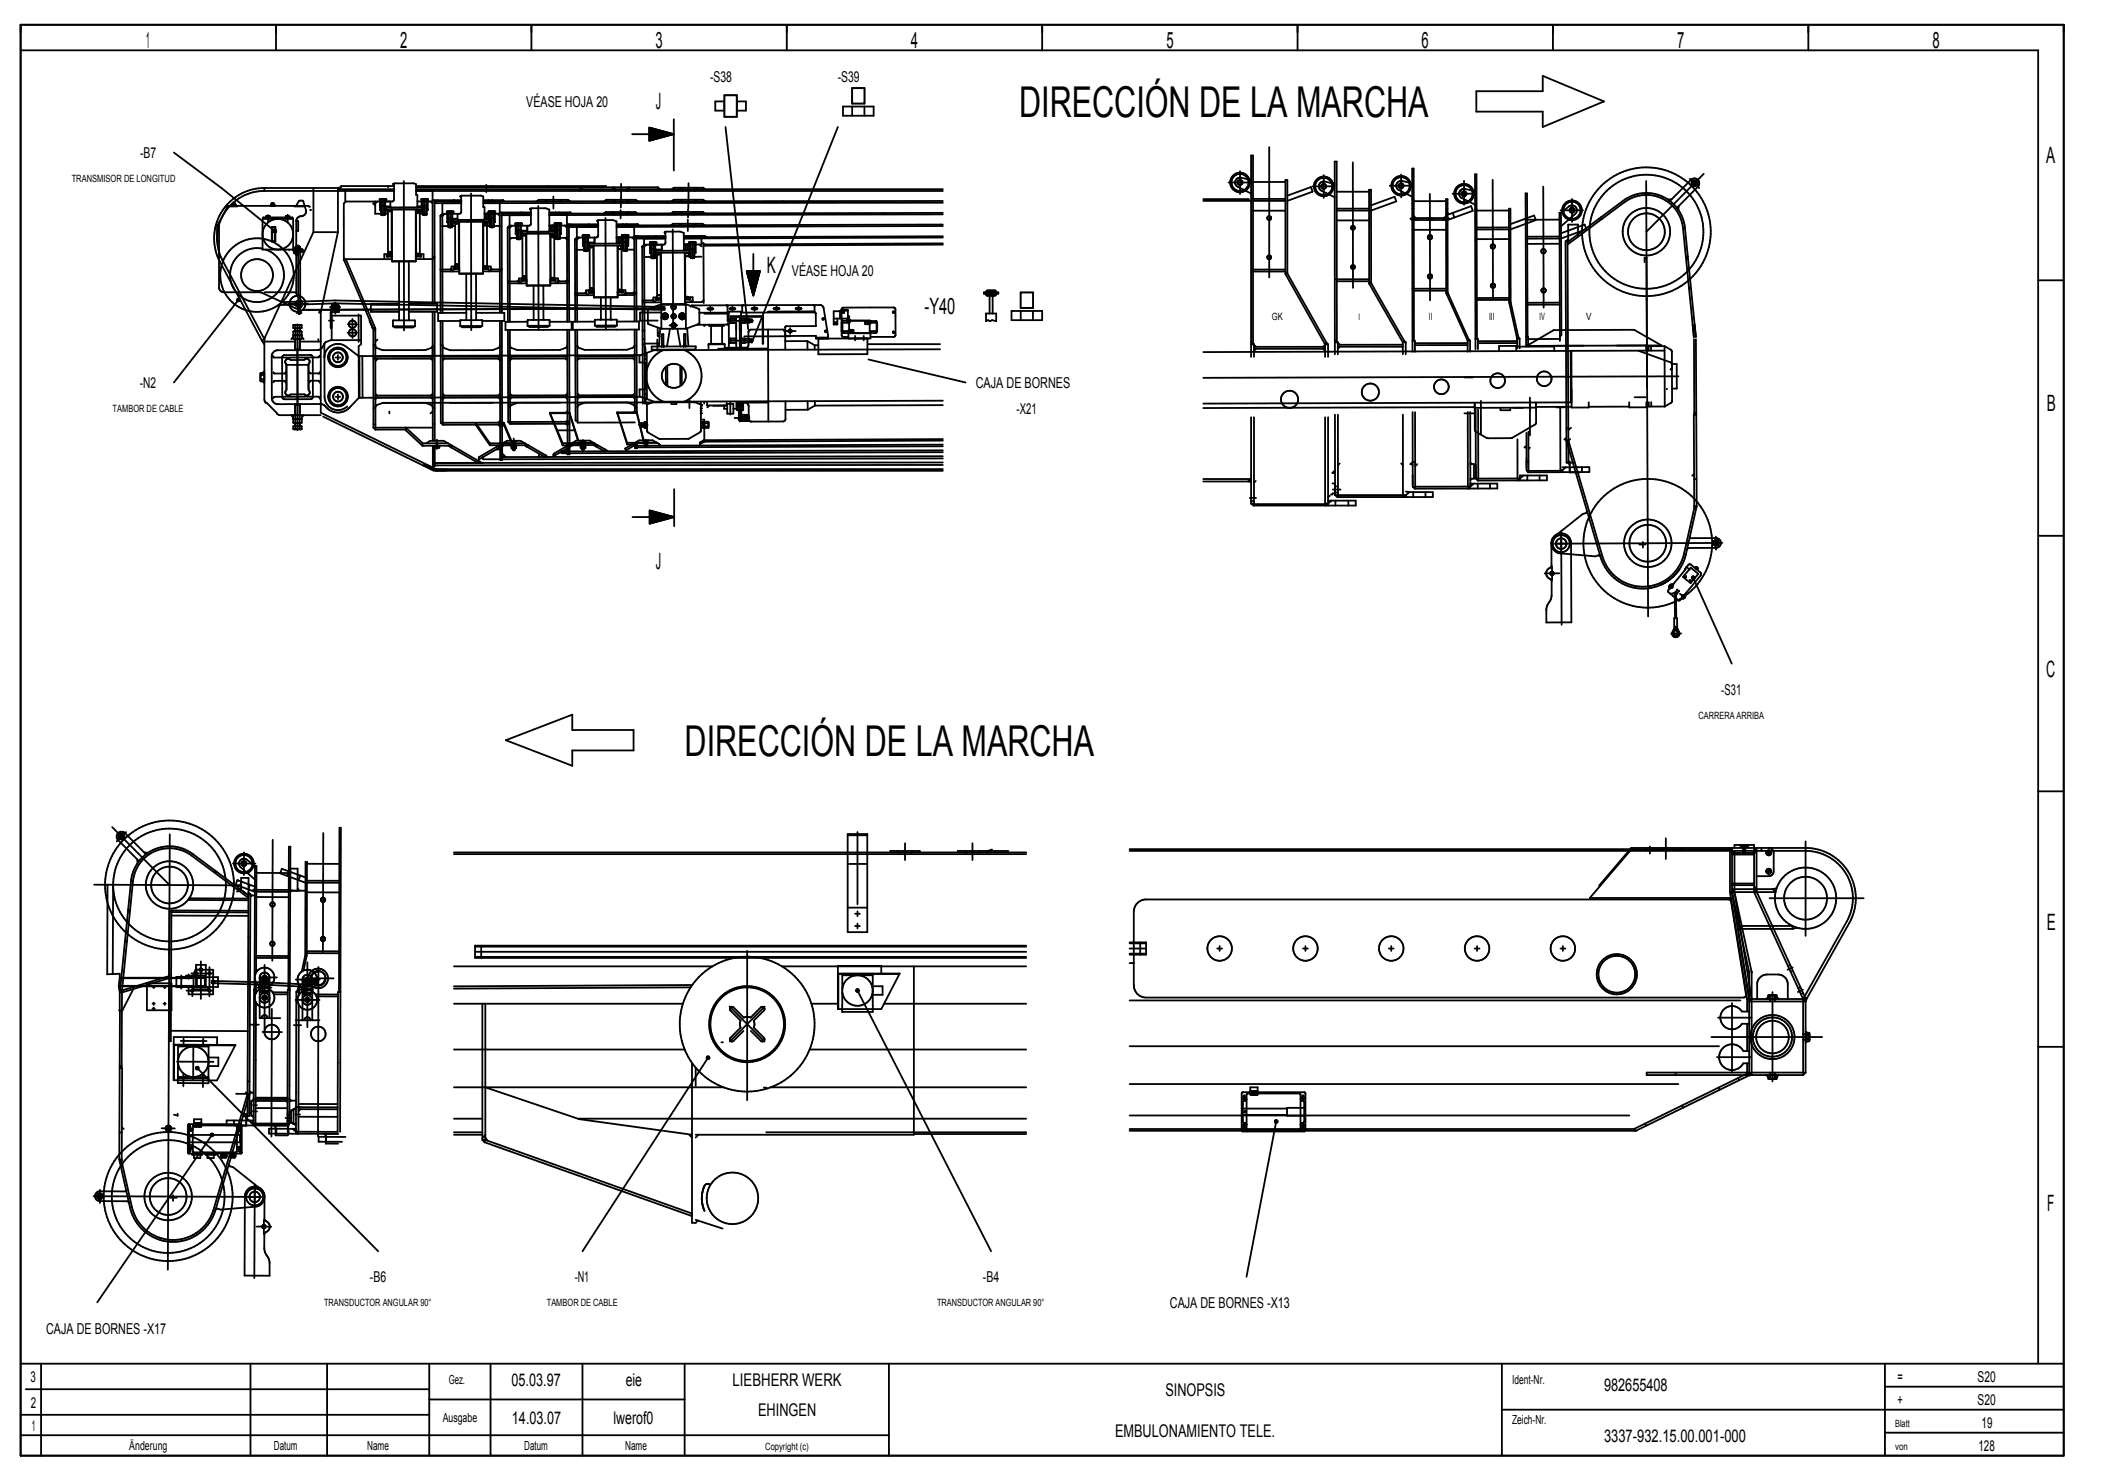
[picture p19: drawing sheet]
<svg xmlns="http://www.w3.org/2000/svg" width="408mm" height="284mm" viewBox="0 0 408 284" stroke-linecap="round" stroke-linejoin="round" font-family="sans-serif">
<defs><g id="words">
<g font-size="8.2">
<text x="197.5" y="22.7">DIRECCIÓN DE LA MARCHA</text>
<text x="132.7" y="146.5">DIRECCIÓN DE LA MARCHA</text>
</g>
<g font-size="4.4">
<text x="28.4" y="9.3">1</text>
<text x="77.5" y="9.3">2</text>
<text x="127.1" y="9.3">3</text>
<text x="176.5" y="9.3">4</text>
<text x="226.1" y="9.3">5</text>
<text x="275.5" y="9.3">6</text>
<text x="325.1" y="9.3">7</text>
<text x="374.6" y="9.3">8</text>
<text x="127.1" y="21.2">J</text>
<text x="396.6" y="31.6">A</text>
<text x="148.6" y="52.9">K</text>
<text x="179.2" y="60.8">­Y40</text>
<text x="396.7" y="79.6">B</text>
<text x="127.1" y="110.3">J</text>
<text x="396.6" y="131.1">C</text>
<text x="396.7" y="180.1">E</text>
<text x="396.8" y="234.5">F</text>
</g>
<g font-size="3.4">
<text x="99.2" y="268.5">05.03.97</text>
<text x="121.3" y="268.5">eie</text>
<text x="142" y="268.5">LIEBHERR WERK</text>
<text x="310.9" y="269.5">982655408</text>
<text x="99.2" y="275.9">14.03.07</text>
<text x="118.9" y="275.9">lwerof0</text>
<text x="146.9" y="274.4">EHINGEN</text>
<text x="225.9" y="270.4">SINOPSIS</text>
<text x="216.1" y="278.4">EMBULONAMIENTO TELE.</text>
<text x="310.9" y="279.4">3337­932.15.00.001­000</text>
</g>
<g font-size="2.9">
<text x="137.7" y="15.8">­S38</text>
<text x="162.4" y="15.8">­S39</text>
<text x="102" y="20.7">VÉASE HOJA 20</text>
<text x="27.2" y="30.6">­B7</text>
<text x="153.5" y="53.4">VÉASE HOJA 20</text>
<text x="27.1" y="75.2">­N2</text>
<text x="189.1" y="75.2">CAJA DE BORNES</text>
<text x="197" y="80.1">­X21</text>
<text x="333.6" y="134.6">­S31</text>
<text x="71.7" y="248.4">­B6</text>
<text x="111.4" y="248.4">­N1</text>
<text x="190.5" y="248.4">­B4</text>
<text x="226.8" y="253.4">CAJA DE BORNES ­X13</text>
<text x="9" y="258.3">CAJA DE BORNES ­X17</text>
<text x="5.9" y="267.8">3</text>
<text x="367.8" y="267.8">=</text>
<text x="383.3" y="267.8">S20</text>
<text x="6" y="272.7">2</text>
<text x="367.8" y="272.2">+</text>
<text x="383.3" y="272.2">S20</text>
<text x="6.2" y="277.2">1</text>
<text x="383.5" y="281.1">128</text>
<text x="384.1" y="276.7">19</text>
</g>
<g font-size="2.4">
<text x="87" y="268">Gez.</text>
<text x="293.1" y="268">Ident­Nr.</text>
<text x="85.8" y="275.5">Ausgabe</text>
<text x="293.1" y="275.9">Zeich­Nr.</text>
<text x="25.1" y="280.9">Änderung</text>
<text x="53.1" y="280.9">Datum</text>
<text x="71.2" y="280.9">Name</text>
<text x="101.6" y="280.9">Datum</text>
<text x="121.2" y="280.9">Name</text>
</g>
<g font-size="1.9">
<text x="13.9" y="35.3">TRANSMISOR DE LONGITUD</text>
<text x="246.5" y="62">GK</text>
<text x="277" y="62">II</text>
<text x="288.6" y="62">III</text>
<text x="298.4" y="62">IV</text>
<text x="307.5" y="62">V</text>
<text x="21.8" y="79.8">TAMBOR DE CABLE</text>
<text x="329.2" y="139.2">CARRERA ARRIBA</text>
<text x="62.8" y="253.1">TRANSDUCTOR ANGULAR 90°</text>
<text x="106" y="253.1">TAMBOR DE CABLE</text>
<text x="181.6" y="253.1">TRANSDUCTOR ANGULAR 90°</text>
<text x="148.3" y="280.8">Copyright (c)</text>
<text x="367.3" y="280.8">von</text>
<text x="367.3" y="276.4">Blatt</text>
</g>
<text font-size="1.7" x="263.3" y="62">I</text>
</g></defs>
<path d="M138.6 19.6h6v1.8h-6zM140.4 18.5h2.4v4.1h-2.4z" fill="none" stroke="#000" stroke-width=".35"/>
<path d="M140.4 18.5h2.4v4.1h-2.4z" fill-rule="evenodd" fill="#fff" stroke="#000" stroke-width=".35"/>
<path d="M165.2 17.1h2.3v2.9h-2.3zM163.4 20.6h5.9v1.8h-5.9zM165.2 20.6v1.8M167.5 20.6v1.8" fill="none" stroke="#000" stroke-width=".35"/>
<path d="M165.2 17.1h2.3v2.9h-2.3z" fill-rule="evenodd" fill="#fff" stroke="#000" stroke-width=".35"/>
<g fill="none" stroke="#000" stroke-width=".35">
<path d="M191.1 57.1l.2 .2M191.4 56.3l-.3 .3M191.5 56.3l-.4 .4M191.6 56.3l-.5 .5M191.7 56.3l-.6 .6M191.8 56.3l-.7 .7M191.9 56.3l-.8 .8M192 56.3l-.8 .8M192.1 56.3l-.9 .9M192.2 56.3l-.9 .9M192.3 56.3l-1 1M192.4 56.3l-1 1"/>
<path d="M192.5 57.3l.6-.6h.4v.2h-.4l-.4 .4M192.5 56.3l-1 1M192.6 56.3l-1 1M192.7 56.3l-1 1M192.8 56.3l-1 1v3.4M192.9 56.3h-1.6l-.2 .2v.6M192.9 56.3l-1 1M192.9 56.4l-.9 .9M192.9 56.3l.2 .2M193 56.5l-.8 .8M193 56.4l-.9 .9M193.1 56.5v.6l-.2 .2h-1.6"/>
<path d="M193.1 56.6l-.7 .7v3.4M193.1 56.5l-.8 .8M193.1 57l-.3 .3M193.1 56.8l-.5 .5M191.1 60.7h2v1.5l-.8-.2-.4 .2-.4-.2-.4 .2z"/>
</g>
<path d="M193.1 56.7h.4v.2h-.4z" fill-rule="evenodd" fill="#fff" stroke="#000" stroke-width=".35"/>
<path d="M190.7 56.7h.4v.2h-.4z" fill="none" stroke="#000" stroke-width=".35"/>
<path d="M190.7 56.7h.4v.2h-.4z" fill-rule="evenodd" fill="#fff" stroke="#000" stroke-width=".35"/>
<path d="M197.8 56.7h2.4v2.9h-2.4zM196.1 60.2h5.9v1.8h-5.9zM197.8 60.2v1.8M200.2 60.2v1.8" fill="none" stroke="#000" stroke-width=".35"/>
<path d="M197.8 56.7h2.4v2.9h-2.4z" fill-rule="evenodd" fill="#fff" stroke="#000" stroke-width=".35"/>
<g fill="none" stroke="#000" stroke-width=".35">
<path d="M4 4.8h396v277.2h-396zM4 9.7h391.1v254.5M53.5 4.8v4.9M103 4.8v4.9M152.5 4.8v4.9M202 4.8v4.9M251.5 4.8v4.9M286.2 17.7h12.8v-3l11.9 4.9-11.9 5v-3h-12.8zM301 4.8v4.9M350.5 4.8v4.9M33.7 29.5l9.3 7 10.3 8.3M44.1 40l-1.9 3.5 .1 .1"/>
<path d="M44.1 40h.1M44.3 40h-.1M44.5 40h1.5M45 39.6v.3h.2M45 39.6h.1M45 39.6h.5M45.1 39.6h.5M45.2 39.9h.1M45.2 39.4v.5M45.2 39.4h.3M45.4 39.3v.6M45.5 39.4v.2"/>
<path d="M45.5 39.9h.1M45.5 39.4h.1M45.5 39.4v.5h.2M45.6 39.6h.1v.3M45.6 39.6h-.1M45.7 39.9h.1M51.2 36.4v.6M51.2 37h25.2M51.2 36.4h14.3M51.2 36.4a9.7 9.7 0 0 0-8.6 14.3l8.1 15.3M51.2 37a9.2 9.2 0 0 0-8.1 13.5l8.1 15.2M52.5 39.6v.3"/>
<path d="M52.5 39.9h.2M52.5 39.6h.1M52.5 39.6h.5M52.6 39.6h.5M52.7 39.9h.1M52.7 39.4v.5M52.7 39.4h.3M52.9 39.3v.6M53 39.4v.2M53 39.4h.1M53 39.9h.1M53 39.4v.5h.2"/>
<path d="M53.1 39.6h.1v.3M53.1 39.6h-.1M53.2 39.9h.1M56.9 39.9v.1M57.2 40l.2-.1 .6-1h.6l.2 .1 .5 1.7a1.05 1.05 0 0 1-1.3 1.2l-.4 .4-.2 .5M57.2 40h1.9M59.9 39.9l-15.8 .1M60.7 36.4v8.6M65.5 36.4v8.6M65.5 36.4l.5-.1v.4M65.5 36.6l.4 .1M65.9 36.7h10.5"/>
<path d="M65.9 36.7l-.4 .3M66.9 37v2M72.7 39v2.4h1.2M73.1 39l-.4 .4h-.4l.4 .4M73.6 38.6h1.3v.4M73.6 38.6l.1 2.1M73.8 38.6h.1M73.8 39l.1 2.5M73.9 39.8h.7M73.9 38.6v.4M73.9 39.8v1.8M74.1 38.6h-.2"/>
<path d="M74.2 38.5v3.2M74.3 38.6h.3M74.6 38.6v.4M74.6 39.8v1.8M74.6 39v2.5M74.7 38.6h-.1M75.2 36v.3M75.7 40h-.9v1.4l-.2-.1M75.7 39v1.2M76.3 35.8l-.1-.2 .3-.1h3.7l.4 .2v2h.3v2.5M76.3 35.8h.1M76.4 36h-10.3v.3"/>
<path d="M76.4 35.8v2.9l-.2 .3h-9.2l-.4 .4 .1 10.9M78.3 35.1v28.9M80.6 36h36.8v.3M80.6 37h102.1M80.6 36.3h46.9M80.7 36.7h102M80.9 40h.9v1.4M80.9 39h2.9M81.7 39v-.4h.1h1.2v.4M81.7 39v1M81.8 40v.6h-7v-.6M81.9 38.6h.1"/>
<path d="M81.9 39v1.7M81.9 39v2.5M81.9 39.8h.8M82 38.6v.4M82 39.8v1.8M82.1 36v.3M82.2 38.6h-.2M82.3 38.5v3.2M82.4 38.6h.2M82.6 38.6v.4M82.6 39.8l.1 1.8M82.7 38.6h-.1"/>
<path d="M82.7 39v2.5M82.8 38.6h-.1M82.9 39l-.1 1.7M83 39l-.1 .2M83.4 39l.4 .4M83.8 37l.1 21.8M83.8 38.8h4.2M84.2 38.8v20M84.7 38.8l-.5 .6h5.2M88 38.8v.2M88 38.8l.3 .2v.4M89.2 38v.1"/>
<path d="M89.2 38.1h.1M89.3 38.1l.1 .1M89.3 38h-.1M89.4 38.2h.1M89.4 38.2v2.8M89.4 39.4h-3.7v2M89.4 39h-4.8M89.4 38.8h-1.4M89.5 37.9h.1M89.5 37.9l-.2 .1M89.5 37.9h3.7l.5 .2v2h.2v2.5M91.3 37.5v26.5"/>
<path d="M93.1 36v.3M93.7 39.4h3.2v1.8M93.7 38.8h3.8M94.2 35.8v1.4M94.7 39v-.2l-.3 .2v.4M95.4 39v-.2l-.3 .2v.4M95.4 36v.3M97.5 38.8v.2M97.5 38.8l.3 .2M104.3 39.9l.1 24M104.4 38.7v.3M104.4 38.7h5.7"/>
<path d="M104.4 38.7l-.4 .3M105.8 39v-.3l.3 .3v.3M106.1 36v.3M107.3 38.1v2.3M108.5 36v.3M108.8 39v-.3l-.3 .3v.3M110.1 38.7v.3M110.1 38.7l.5 .3M112.8 36.7v-.4l-.4 .4v.3M117.5 38.7v.3M117.5 38.7h5.7M117.5 38.7l-.4 .3"/>
<path d="M118.8 39v-.3l.4 .3v.3M118.9 36.7v-.4l.3 .4v.3M120.4 35.6l-.1 4.6M121.9 39v-.3l-.3 .3v.3M121.9 36.7v-.4l-.3 .4v.3M123.2 38.7v.3M123.2 38.7l.5 .3M125.8 24.7l4.8 1.3-4.8 1.3zM125.9 24.7h-.1M126 24.7l-.2 .2M126.1 24.8l-.3 .2M126.2 24.8l-.4 .4"/>
<path d="M126.3 24.8l-.5 .5M126.4 24.9l-.6 .5M126.5 24.9l-.7 .7M126.6 24.9l-.8 .8M126.7 24.9l-.9 .9M126.8 25l-1 1h-3.3M126.9 25l-1.1 1.1M127 25l-1.2 1.2M127.1 25.1l-1.3 1.3M127.3 25.1l-1.5 1.4M127.4 25.1l-1.6 1.5M127.5 25.2l-1.7 1.6"/>
<path d="M127.5 36.3v.4M127.5 36.3l.4 .4M127.6 25.2l-1.8 1.7M127.7 25.2l-1.9 1.8M127.8 25.2l-2 2M127.9 25.3l-2 2M128 25.3l-1.9 1.9M128.1 25.3l-1.8 1.9M128.2 25.4l-1.8 1.7M128.3 25.4l-1.7 1.7M128.4 25.4l-1.6 1.6M128.5 25.4l-1.5 1.6"/>
<path d="M128.6 25.5l-1.4 1.4M128.7 25.5l-1.3 1.4M128.8 25.5l-1.3 1.3M128.9 25.6l-1.2 1.2M129 25.6l-1.1 1.1M129.2 25.6l-1.1 1.1M129.3 25.6l-1 1M129.4 25.7l-.9 .9M129.5 25.7l-.9 .8M129.6 25.7l-.8 .8M129.7 25.7l-.7 .7M129.8 25.8l-.6 .6"/>
<path d="M129.9 25.8l-.5 .5M130 25.8l-.4 .5M130.1 25.9l-.4 .3M130.2 25.9l-.3 .3M130.3 25.9l-.2 .2M130.4 25.9l-.1 .2M130.5 26h.1M130.6 38.7v.3M130.6 38.7h5.7M130.6 38.7l-.5 .3M130.6 23.1v9.9M130.6 36.4v.3"/>
<path d="M130.6 36.4h5.7M130.6 36.4l-.4 .3M131.9 39v-.3l.3 .3v.3M131.9 36.7v-.3l.4 .3v.3M133.5 35.5l-.1 4.9M134.9 39v-.3l-.3 .3v.3M135 36.7v-.3l-.4 .3v.3M136.3 38.7v.3M136.3 38.7l.4 .3M136.3 36.4v.3M136.3 36.4l.4 .3M140.6 24.6l4.4 39.2"/>
<path d="M162.4 24.6l-16.7 41.8M182.7 38.9l-89 .1M182.7 39.3l-89 .1M233.2 38.9h9.3M233.2 38.6h8.9M238.1 35.4h4.4M240.4 33.2v4.4M241.4 36.9h.1M242.5 34.9l-1.9-.5a.95 .95 0 0 0-1.1 .7 .95 .95 0 0 0 .5 1.1l2.5 1.3M242.9 38.9h6.2M242.9 38.5h6.2M242.9 35.3h6.2"/>
<path d="M246 28.5v25.2M249.5 37.9l4.6-1.7 .3 .9-4.9 1.8M256.6 33.9v4.5M258.2 36.1h.1M258.7 36.1h-4.3M258.7 35.6l-1.9-.4a.95 .95 0 0 0-1.1 .6 .95 .95 0 0 0 .5 1.2l2.5 1.2M259.1 37.1h6.3M262.2 31.5v24.3M265.7 39.8l4.6-1.7 .3 .9-4.9 1.8M271.2 36.8l2.5 1.3M271.6 33.8v4.4M271.8 35.1a.95 .95 0 0 0-1.1 .6 .95 .95 0 0 0 .5 1.1"/>
<path d="M271.8 35.1l1.9 .4M273.7 36h-4.3M273.7 39.4h.3M273.7 38.6h.3M277.1 37.6l.1 20.6M280.3 39h-6.3M280.6 39.4h-.3M283.8 35v4.7M285.9 37.5h-4.4M285.9 37l-1.9-.4a.95 .95 0 0 0-1.1 .6 .95 .95 0 0 0 .5 1.2l2.5 1.3M289.3 34.8l.1 23.2M299.1 36.1l.1 23.5"/>
<path d="M304.7 38.6v4.4M319.1 35.1v14.9M324 38.6l-.8 .1M325.4 39.9l-.1 .8M327.5 34.6l1.9 1.8M327.7 34.8l-4 4.1M327.8 34.8h-.1M327.8 34.8a.95 .95 0 0 1 1.3 0 .95 .95 0 0 1 0 1.4l-4.1 4.1M330.2 33.7l-11.1 11.2M42.5 46.6h-.4v-2.8h.4v11.9a.95 .95 0 0 0 .9 .9h7.1M46.2 58.1l-12.5 16M50.5 56.6h.1"/>
<path d="M50.9 42.4h5.9v5.9h-5.9zM50.9 48.2a5.2 5.2 0 0 0-6.1 6.5 5.2 5.2 0 0 0 8.6 2.4 5.2 5.2 0 0 0-1.9-8.8M51 42.4v-.3h5.7v.3M51.2 56.6h6.2M51.6 41.9v.2M51.6 41.9h.1M51.7 41.9h.5M51.7 41.9h-.1M51.7 41.9h.1M51.8 41.9v.2M51.8 41.9h.1M52 41.6v1.5"/>
<path d="M52 41.9h.1M52.1 41.9v.2M52.2 41.9h-.1M52.2 41.9l.1 .2M52.2 41.9h.1M52.7 44h.7v2.8h-.7zM52.8 44h.5v2.7h-.5zM54.6 58.5a7.1 7.1 0 0 0-1.4-11.5 7.1 7.1 0 0 0-10.4 5.1 7.1 7.1 0 0 0 8.2 8.2M54.7 58.5l-1.4 1-1.9 .7M54.7 58.5l10.3-.3 63.8 1.3M55.5 41.9h.5M55.5 41.9l-.1 .2"/>
<path d="M55.5 41.9h.1M55.6 41.9v.2M55.6 41.9h.1M55.8 41.6v1.4M55.8 41.9h.1M55.9 58.9h3.8M55.9 41.9v.2M56 41.9l.1 .2M56 41.9h-.1M56 48.3v.2M56.7 48.3v.2M56.9 48.5h1.8"/>
<path d="M56.9 48.2v.7M57 48.3v.7h.3M57 48.8h.3M57 48.3h.3M57.2 58.6l.5-.3 .4 .3v.5l-.4 .3-.5-.3zM57.3 48.1h-.3v.2M57.4 47.8h-.1v1.5h.1M57.4 42.8v14.1l1 1.4a.95 .95 0 0 1 0 1.2 .95 .95 0 0 1-1.1 .2l-6.7-3.1M57.4 42.8h.4v1.9h-.4M57.4 48.9h.4M57.4 48.8h1.1M57.4 48.7h1.3"/>
<path d="M57.4 48.3h1.3M57.4 48.3h1.1M57.4 48.2h.4M57.4 47.6h.4M57.7 58.3v1.1M57.7 58.6a.28 .28 0 0 0-.3 .2 .28 .28 0 0 0 .3 .3 .28 .28 0 0 0 .2-.3M57.8 47.6v1.9h-.4M57.8 47.8h.4v12.9l-.2 .1-.2-.2M57.8 47.8h.2M57.8 47.7h.2M57.8 47.7h.1M57.8 47.6h.1"/>
<path d="M57.8 47.6v9.7M57.8 47.6l.3 .2M57.8 57.3v3.3M57.8 57.3a1.55 1.55 0 0 0-1.7 1.4 1.55 1.55 0 0 0 1.4 1.7 1.55 1.55 0 0 0 1.7-1.4M57.8 57.3a1.55 1.55 0 0 1 1.4 1.7M58.5 48.3v.5M58.5 48.3h.2M58.7 48.3v.4M58.7 48.7l-.2 .1M59.2 59l-5.1 .1M59.9 40.1h.1M60 40h.1"/>
<path d="M60.2 40.7h.1M60.7 45h4.8M60.7 45l-9.5 20.7M64.3 59.5a.71 .71 0 0 0 .6 .7 .71 .71 0 0 0 .8-.7M64.3 59.2v1.3h1.4v-1M64.3 59.2v.1M65 58.8h.1M65 58.8l63.9 1.2M65 58.8l-5.8 .2M65 58.6v2.2M65 58.8l-.4 .1-.3 .3M65 58.8l.5 .3 .2 .4"/>
<path d="M65.5 45l-3.3 15.5v19.5l22.3 10.9M65.7 59.5h.1M65.9 59.5h-1.9M66.7 50.4l5.7 13.2v5.5M66.7 50.4h-.1M67 50.2l-.3 .2M67 50.2l5.7 13.4M71.9 59h5.4M73.7 40.7h.1M73.7 40.7h.2M73.9 41.5h.7M73.9 41.5v.1"/>
<path d="M73.9 41.6h.7M74.6 41.4h.6M74.6 40.7h.6M74.6 41.5v.1M74.6 40.8l.2 .1M75 49.3v.4h1M75.2 49.1h.8M75.2 49.7v-.2h.8v.7h-9M75.2 40.7a.35 .35 0 0 0 .4 .3 .35 .35 0 0 0 .3-.4v8.5M75.2 40.7v-.1v8.5M75.2 49.3h-.7v.9M75.9 49.1a.36 .36 0 0 1-.3 .4 .36 .36 0 0 1-.4-.3"/>
<path d="M75.9 49.1a.36 .36 0 0 0-.4-.3 .36 .36 0 0 0-.3 .4M76 40.6v10M76 50.6h4.6M76 50.6v.1l4.6-.1M77.3 50.7v11.3l-1.1 .1v1.1M77.3 58.9h-5.4v1.5h5.4M79.2 50.7l.1 11.4M79.2 58.8h5.5v1.6h-5.5M80.6 41h.9M80.6 40.6v10M80.7 40.9v8.6a.36 .36 0 0 1 .3-.4 .36 .36 0 0 1 .4 .4M81 40.6l-.3 .3"/>
<path d="M81.1 40.6l.2 .1M81.2 40.7h.7M81.3 40.7v.1M81.3 40.8a.36 .36 0 0 1-.3 .5 .36 .36 0 0 1-.3-.4M81.4 41.4h.5M81.4 40.9v8.6M81.4 49.5h-.8v.7h3.3l.3-.4h-.3M81.4 49.5v.2M81.4 49.2h.7v1M81.6 49.7h-1M81.6 49.2v.4M81.6 49.6v.1"/>
<path d="M81.8 40.2h-7M81.9 41.5h.8M81.9 41.5l.1 .1M82 41.6h.7M82.7 41.5v.1M82.7 40.7h.1M82.9 40.6l-.1 .1M82.9 40.6h.1M85.4 41.8h.3M85.4 41.8v18.8M85.7 41.8v2M85.7 43.8l.1 8.4"/>
<path d="M85.8 52.2v.4M85.8 52.2h-.4l.4 .4M85.8 52.6v8M85.8 41.4l-.4 .4M86.2 41.4h-.4M86.2 41.4h.4l.1 .2M86.2 41.4l-.5 .4M86.7 41.4v1.7M86.7 43v.1M86.7 43.1h.1M86.7 43.1h.2M86.8 41h.1"/>
<path d="M86.9 41.4v2.5M86.9 43.9h.7M86.9 42.2h.7M86.9 43.9v.1M86.9 43.8h-1.2M86.9 41v.4M86.9 41h.1M86.9 42.2v1.8M86.9 44h.7M87.2 41h-.3M87.3 40.9v3.2M87.4 41h.2"/>
<path d="M87.5 52.2h.1M87.5 52.2h-1.7M87.5 52.6h-1.7M87.5 52l-.2 .2M87.5 52.2l.5 .4M87.6 41v.4M87.6 42.2v1.8M87.6 41h.1M87.6 43.8h.6M87.6 43.1h.6M87.6 43.9v.1M87.7 41.4l-.1 2.5"/>
<path d="M87.7 41h-.1M88 51.6l.1 .5h.9M88.2 51.5h.8M88.2 52.1v-.2h.8v.7h-1.5M88.2 51.5v-8.5a.36 .36 0 0 0 .4 .3 .36 .36 0 0 0 .3-.3v8.5M88.2 51.6h-.7v1M88.7 42.4h-.9v1.4M88.7 41.4v1.2M88.9 51.5a.36 .36 0 0 1-.2 .4 .36 .36 0 0 1-.5-.3M88.9 51.5a.36 .36 0 0 0-.4-.3 .36 .36 0 0 0-.3 .4M89 43v10M89.4 41.1l-.1 .2-.3 .1h-2.4v-.4h1.3v.4"/>
<path d="M89.4 41v.1M90.4 53.1l-.1 8.9M92.3 53.1v8.8l1.2 .2v1.1M93.6 43.3h.9M93.6 43v10M93.6 53h-4.6M93.6 53v.1h-4.5l-.1-.1M93.7 43.2v8.7a.36 .36 0 0 1 .4-.4 .36 .36 0 0 1 .3 .4M93.9 42.4h.9v1.4M94 41.4v1M94.1 41.4v1M94.4 41.3v1.2"/>
<path d="M94.4 43.2v8.7M94.4 51.9h-.8v.7h1.1M94.4 51.6h.7v1M94.6 51.6v.5h-1h.8v-.2M94.7 52.6h2.2M94.7 52.6l.4-.4h2.2l-.4 .4M94.7 41v.4h2.2M94.7 41h1.3v.4M94.7 41h.1M94.7 41.4v1M94.8 41.4v1.6h-7v-.6M94.8 42.6h-7"/>
<path d="M94.8 43.8h.2M94.8 43.8h-.4M94.9 40.9l.1 .1M95 41.4v2.5M95 43.9h.7M95 43.1h-.7M95 42.2h.7M95 43.9v.1M95 41v.4M95 42.2v1.8M95 44h.7M95.1 52l.3 .2"/>
<path d="M95.2 40.9l-.2 .1M95.3 40.9v3.2M95.5 40.9l.2 .1M95.7 41v.4M95.7 42.2v1.8M95.7 41.4v2.5M95.7 43.8h1.2M95.7 43.1h.2M95.7 43.9v.1M95.7 41.4v1.7M95.8 40.9l-.1 .1M95.9 41.4v1.7"/>
<path d="M95.9 42.9v.2M96 41.4h-2.1h1v1.7M96 41.4l-.1 .1M96.4 41.4l.5 .4M96.9 41.2v.6M96.9 41.8v2M96.9 43.8v8.8M96.9 52.6v8M97.2 41.2l.1 19.4M97.2 41.3l.4 .1M97.6 41.4l-.4 .3h5.7M98.4 44.1l.3-.2 .5-.2-.4 .4"/>
<path d="M98.4 44.1h.4M98.4 44.1v18.2M98.8 41.7v2M98.8 43.7v.1M98.8 46.1h1.4M98.8 44.1v18.2M98.8 43.7l-.4 .4M99.1 46.1l-.3 .3M99.9 43.3v.4M99.9 43.3h1.2h.1v.4M99.9 43.3h.1M99.9 43.9v-.2l.1 1.7"/>
<path d="M99.9 45.3l.1 .1M100.1 43.3h.1M100.1 43.7v1.7h-.1M100.2 43.7v2.5M100.2 46.2h.7M100.2 44.5h.7M100.2 46.2v.1M100.2 43.3v.4M100.2 44.5v1.8M100.2 46.3h.7M100.4 43.3h-.2M100.5 43.2v3.2"/>
<path d="M100.6 54.2l-.3 .3M100.6 43.3h.3M100.9 43.3v.4M100.9 44.5v1.8M100.9 46.1h.3M100.9 45.4h.3M100.9 46.2v.1M100.9 43.7v2.5M101 43.3h-.1M101 41.4v-.2l.3 .2v.3M101 53.9l.1 .5h1M101.2 53.8h.8"/>
<path d="M101.3 54.4v-.2h.8v.7h-3.3l-.4-.4h2.2l.4 .4M101.3 53.8v.1M101.3 53.8l-.1-8.5a.36 .36 0 0 0 .4 .3 .36 .36 0 0 0 .4-.3v8.5M101.3 53.9h-.7v1M102 53.8a.36 .36 0 0 0-.4-.3 .36 .36 0 0 0-.3 .3M102 53.8a.36 .36 0 0 1-.3 .4 .36 .36 0 0 1-.4-.3M102 45.3l.1 10M102.8 40.6l.2-.2 2.8-.1 .7 .3v3.1M102.8 40.6h.1M102.9 40.6h.1M102.9 40.6v2.8l-.2 .3h-3.9M102.9 41.4h-5.3"/>
<path d="M102.9 41.2h-6M103.4 55.4v6.5l-1.1 .1-.1 1.1M105.3 55.4v6.5l1.2 .1v1.1M106.5 41.7h3.4v1.8M106.5 43.7v1.2h-4.3v-1.2v1h-1.1v1.4M106.5 44.7h1.1M106.6 45.6h.9M106.6 45.3l.1 10M106.7 55.3h-4.6M106.7 55.3h-.1l-4.5 .1v-.1M106.7 45.5v8.7a.36 .36 0 0 1 .4-.4 .36 .36 0 0 1 .4 .4M106.8 43.7v1"/>
<path d="M106.9 43.7v1M107.2 43.6v1.2M107.3 45.4h.5M107.4 46.1h.4M107.4 45.5l.1 8.7M107.5 54.2h-.8v.7h3.2l.4-.4h-2.1l-.5 .4M107.5 54.2v.2M107.5 53.9h.7v1M107.5 43.3v.4M107.5 43.3h1.3v.4M107.5 43.3h.1M107.5 43.7v1.6h-6.4v-.6"/>
<path d="M107.5 44.9h-6.4M107.6 43.7v2.4M107.7 41.4v-.2l-.2 .2v.3M107.7 53.9v.5h-1M107.7 43.2l.1 .1M107.7 43.7v1.7M107.8 43.7v2.5M107.8 46.2h.7M107.8 44.5h.7M107.8 46.2v.1M107.8 43.3v.4M107.8 44.5v1.8"/>
<path d="M107.8 46.3h.7M107.8 43.3h.1M108 43.2l-.2 .1M108.1 43.2v3.2M108.2 54.2l.2 .3M108.2 43.2l.3 .1M108.4 41.4v-.3l-.2 .3v.3M108.5 43.3v.4h.3M108.5 44.5v1.8M108.5 46.2v.1M108.6 43.2l-.1 .1M108.7 45.4v-1.7h-.2v2.5"/>
<path d="M108.7 45.4h-.2M108.7 45.2v.2M108.8 43.7l-.1 .1M109.4 43.7l.5 .4M109.6 46.1l.3 .3M109.9 43.5v18.8M109.9 46.1h-1.4M109.9 43.7h-3.4M109.9 54.2l-.2 .3M110.3 43.5v18.8M110.3 43.7h.3M110.5 41.1v.3"/>
<path d="M110.5 41.1l-4 .1M110.5 41.1l.3 .3M110.6 43.7l-.3 .3h5.7M110.7 43.5l-.1 .2M111.4 46.4l.3-.2 .6-.2-.5 .4M111.4 46.4h.4M111.4 46.4l.1 15.9M111.8 46v.4M111.8 46.4l.1 15.9M111.8 46l-.4 .4M111.8 48.4h1.4M112.9 46v-.4l.1-.1 1.2 .1v.4"/>
<path d="M112.9 46l.1 .2M113 46v1.7M113 47.6l.1 .1M113 47.7h.2M113.1 45.5l.1 .1M113.2 46v1.7M113.2 46v2.5M113.2 48.5h.8M113.2 46.8h.7M113.2 48.5v.1M113.2 45.6v.4M113.2 45.6h.1"/>
<path d="M113.2 46.8v1.8M113.2 48.6h.7M113.5 45.5l-.2 .1M113.6 45.5v3.2M113.6 56.5l-.3 .3M113.7 45.5l.2 .1M113.9 45.6v.4M113.9 46.8v1.8M114 48.4h.3M114 48.5l-.1 .1M114 45.5l-.1 .1M114.1 43.7v-.3l.2 .3v.3"/>
<path d="M114.1 56.2v.5M114.1 56.7h.1M114.2 56.7h.9M114.3 47.7h-.3v-1.7v2.5M114.3 47.7a.35 .35 0 0 0 .4 .2 .35 .35 0 0 0 .3-.3v8.5M114.3 47.7v-.1v8.5M114.3 56.5h.8v.2h-.8zM114.3 56.2h-.7v1M115 56.1a.35 .35 0 0 0-.4-.3 .35 .35 0 0 0-.3 .4M115 56.1a.35 .35 0 0 1-.3 .4 .35 .35 0 0 1-.4-.3M115.1 56.1h-.8M115.1 47.6v10"/>
<path d="M115.1 56.7v.5h-3.2l-.4-.4h2.1l.5 .4M115.2 47.2v-1.2v1h-1.1v1.4M115.8 42.8v.1M115.8 42.7v.1M115.8 42.7l3-.1 .7 .3v3.1M115.8 42.9h.1M115.9 42.9h.1M115.9 43v2.6M115.9 44h-4.1v2M115.9 45.6v.1M115.9 45.7l-.3 .3h-3.8M116 43.7h-5.4"/>
<path d="M116 43.4l-6.1 .1M116.5 57.7v4.1l-1.2 .2v1.1M117.4 42.2v21.6M117.4 41.1v.3M117.4 41.1h5.7M117.4 41.1l-.4 .3M118.4 57.6v4.3h1.1l.1 1.2M118.8 41.4v-.3l.3 .3v.2M119.5 44l3.4-.1v1.8M119.5 46v1.2M119.5 47l1.1-.1v1.5M119.5 46h1.3v1.7"/>
<path d="M119.7 47.6v9.9M119.7 56.7v.5h3.3l.3-.4h-2.1l-.4 .4M119.7 57.5l-4.6 .1M119.7 57.5l-4.6 .2v-.1M119.8 47.8v8.6a.36 .36 0 0 1 .3-.3 .36 .36 0 0 1 .4 .3M119.8 46v.9M119.9 46v.9M120.1 47.6a.36 .36 0 0 0-.3 .5 .36 .36 0 0 0 .7 0 .36 .36 0 0 0-.3-.5M120.2 45.9v1.2M120.3 40.7v1.6M120.3 47.7h.5M120.5 47.8v8.6"/>
<path d="M120.5 48.4h.3M120.5 56.4h-.8v.3M120.5 56.4v.3M120.5 56.2h.7v1M120.5 45.6v.4h1.3M120.5 45.5h.1M120.5 45.5h1.3v.5M120.6 46v1.6h-6.4v-.6M120.6 47.2h-6.4M120.6 46v.9M120.7 43.7v-.3l-.2 .3v.3M120.7 56.2v.5h-1"/>
<path d="M120.7 45.5h.1M120.8 46v2.5M120.8 48.5h.8M120.8 46.8h.8M120.8 48.5v.1M120.8 45.6v.4M120.8 45.5h.1M120.8 46.8v1.8M120.8 48.6h.7M121.1 45.5h-.2M121.2 45.4v3.3M121.2 56.5l.3 .3"/>
<path d="M121.3 45.5h.2M121.4 43.7v-.3l-.2 .3v.3M121.5 45.5v.5M121.5 46.8v1.8M121.6 48.5l-.1 .1M121.6 45.5h-.1M121.7 47.7h-.1v-1.7v2.5M121.8 46l-.1 1.7M121.8 47.6l-.1 .1M121.8 47.6h.1M121.8 41.4v-.3l-.3 .3v.2M121.8 46v1.6"/>
<path d="M122.5 46l.4 .4M122.9 45.7l.1 16.6M122.9 46h-3.4M122.9 48.4h-1.3M123 56.5l-.3 .3M123.1 41.1v.3M123.1 41.1l.5 .3M123.3 46.3v-.6l.1 16.6M123.3 45.9l.3 .1M123.6 43.4v.3M123.6 43.4l.2 .3M123.6 43.4h-4.1"/>
<path d="M123.6 46l-.3 .2h5.7h-4.2v1.2M123.7 45.7l-.1 .3M124.5 47.8l.4-.3 .4-.1-.5 .4M124.5 47.8l.1 30.4M124.5 47.8h.3M124.8 47.4v.4M124.8 47.4l-.3 .4M124.8 47.8l.1 10.8M124.9 49.8h1.3M124.9 58.6l.1 19.6M126 47.4l.1 1.7zM126.1 46.9l-.2 .1v.4"/>
<path d="M126.1 46.9l.2 .1M126.1 49.1h.1M126.2 47.4v1.7h-.1M126.2 48.2h.8M126.2 47.4v2.5M126.2 49.9h.8M126.2 49.9l.1 .1M126.3 47v.4M126.3 48.2v1.8M126.3 50h.6M126.3 47h.6M126.3 47h.1"/>
<path d="M126.6 46.9v3.2M126.7 57.9l-.3 .3M126.9 47v.4M126.9 48.2v1.8M127 47h.3v.4h-.4M127 47h-.1M127 47.4v2.5M127 49.9l-.1 .1M127.1 46.9h-1M127.1 46v-.3l.2 .3v.2M127.1 58.6l-.4-.4h-2.2l.4 .4M127.1 57.6l.1 .5"/>
<path d="M127.2 49.1v.7h.1h-.3M127.2 49.1h-.2h.3M127.2 58.1h.1M127.2 58.1h1M127.3 49.1a.36 .36 0 0 0 .4 .2 .36 .36 0 0 0 .3-.3l.1 8.5M127.3 49.1v-.1l.1 8.5M127.4 57.5a.36 .36 0 0 1 .5-.3 .36 .36 0 0 1 .1 .6 .36 .36 0 0 1-.6-.2M127.4 57.5v.1M127.4 58.1v-.2h.8v.2M127.4 57.6h-.7v1M128.1 49l.1 9.9M128.1 58.1l.1 .5h-3.3"/>
<path d="M128.2 58.9l-2.5 1-.1 .2M128.2 58.9v4.8M128.3 47.4v1.2M128.3 47.4v.9h-1.1v.8M128.3 47.4h-1.3M128.8 45v.1M128.8 45.1h.1M128.8 45.1l.1 .1M128.8 45l3-.1 .7 .2 .1 2.3M128.9 45h-.1M128.9 59.7l-70.2 .3M128.9 59.8l-70.3 .3"/>
<path d="M128.9 45.2h.1M129 45.2v1.8l-.2 .3-4 .1M129 45.7h-6.1M129 46h-5.4M130.1 59.6l.2 .2M130.3 59.2l-.2 .4M130.3 59.2l-.1 .4M130.4 44.4l.1 19.4M130.5 43.4v.2M130.5 43.4h5.7M130.5 43.4l-.5 .2M130.5 59.1l-.2 .1"/>
<path d="M130.5 41.1v.2M130.5 41.1h5.7M130.5 41.1l-.4 .2M130.6 59.1h.1M130.7 59.1a.43 .43 0 0 1 .2 .6 .43 .43 0 0 1-.6 .1M130.7 59.1l-.4 .1M130.7 59.1a.41 .41 0 0 1 .2 .6 .41 .41 0 0 1-.6 .1M131.8 43.6v-.2l.3 .2v.3M131.8 41.3v-.2l.4 .2v.3M132.5 46.2h3.5v.9h.3l.1 11.6M132.6 47.4v1.2M132.6 48.3h1.1v1.4"/>
<path d="M132.6 47.4h2.3M132.7 48.9l.1 10M132.8 58.9h-4.6M132.8 58.9l-4.6 .1v-.1M132.8 49.2v8.6a.36 .36 0 0 1 .4-.3 .36 .36 0 0 1 .3 .3M132.9 47.4v.9M132.9 58.9h-4.7M132.9 58.9v4.8M132.9 58.9l2.5 .9M133.3 47.2v1.3M133.3 42.5v2.3M133.4 40.6v1.5"/>
<path d="M133.4 49h.4M133.5 49.7h.3M133.5 57.8h-.7v.7h3.2l.4-.4M133.5 57.8v.3M133.5 57.6h.8v.9M133.6 47.4v-.5h.1h1.1l.1 .5M133.6 47.4v.9M133.6 48.6h-6.4M133.6 47.4v1.5l-6.4 .1v-.7M133.8 45.9v-.2l-.3 .2v.3M133.8 57.6v.4M133.8 58l-1 .1"/>
<path d="M133.8 46.9h.1M133.8 58h.1M133.8 47.4v1.6M133.8 47.4v2.4M133.8 49.8l.1 .2M133.9 46.9h.1M133.9 46.9v.5M133.9 48.2v1.8M133.9 50h.6M134.1 46.9h-.2M134.2 46.8v3.3M134.3 58.2l-.5 .3"/>
<path d="M134.3 46.9h.2M134.5 45.9v-.2l-.3 .2v.3M134.5 46.9l.1 2.9M134.5 48.2v1.8M134.6 49h.1M134.6 48.2h-.8M134.6 49.8l-.1 .2M134.6 49.8h-.8M134.7 46.9h-.2M134.8 49h-.1M134.8 47.4v1.6M134.8 48.9l-.1 .1"/>
<path d="M134.8 43.6v-.2l-.3 .2v.3M134.8 47.4v.1M134.9 41.3v-.2l-.4 .2v.3M135.4 59.8l.2 .2v2.6M135.5 47.4l.5 .3M136 47.4h-3.5M136 49.7h-1.4M136.2 43.4v.2M136.2 43.4l.4 .2M136.2 41.1v.2M136.2 41.1l.4 .2M136.3 47.3l.3 .1"/>
<path d="M136.6 45.7v.2M136.6 45.7l.3 .2M136.6 45.7h-4M136.6 47.4l-.3 .2 46.4-.2M137.2 59.8l.8-.1 .2 .1-.2 .2h-.6zM137.7 59.4v.9M138.3 59.8h-1.2M140.8 59.1l-6.7 .1-.2 .2M140.8 59.1h18.3l.3 .2 .2 .4 .9 5.9h-2.4v-.5h-5.8l-.1-.2v-1.5M140.8 59.1l.2 .2v1.1h2.9v-1M141.4 59.8h1.2M141.5 59.7h.8l.1 .1-.1 .2h-.7z"/>
<path d="M142 59.4v.8M142.4 59.8h.1M143.9 59.4h.1M144.1 59.1l-.2 .3M144.7 52.5h2.6l-1.3 4.8zM144.8 52.5l-.1 .1M144.8 52.5v.1M144.9 52.5l-.1 .2M145 52.5l-.2 .2M145.1 52.5l-.3 .3M145.2 52.5l-.4 .4M145.3 52.5l-.5 .4"/>
<path d="M145.3 52.5l-.4 .5M145.4 52.5l-.5 .5M145.5 52.5l-.6 .6M145.6 52.5l-.7 .7M145.6 59.8h1.2M145.7 52.5l-.8 .8M145.8 59.8h.1M145.8 59.8l.1 .1h.7l.1-.1M145.8 59.8l.1-.2h.7l.1 .2M145.8 52.5l-.8 .8M145.9 52.5l-.9 .9M145.9 52.5l-.9 1"/>
<path d="M146 49.2v3.3l-1 1M146 57.2h.1M146.1 52.5l-1.1 1.1M146.1 57.1l-.1 .1M146.1 57l-.1 .1M146.1 56.9l-.1 .2M146.1 56.8l-.2 .2M146.2 56.7l-.3 .3M146.2 56.6l-.3 .3M146.2 52.5l-1.2 1.2M146.2 56.5l-.3 .3M146.2 59.4v.8"/>
<path d="M146.2 56.4l-.3 .4M146.3 52.5l-1.2 1.2M146.3 56.3l-.4 .4M146.3 56.2l-.5 .4M146.3 52.5l-1.2 1.3M146.3 56.1l-.5 .5M146.4 56l-.6 .5M146.4 55.9l-.6 .6M146.4 52.5l-1.3 1.3M146.4 55.8l-.6 .6M146.4 55.7l-.6 .7M146.5 52.5l-1.4 1.4"/>
<path d="M146.5 55.6l-.8 .7M146.5 55.5l-.8 .8M146.5 55.4l-.8 .8M146.5 55.3l-.8 .9M146.6 55.3l-.9 .8M146.6 55.2l-.9 .9M146.6 52.5l-1.5 1.5M146.6 55.1l-.9 .9M146.6 55l-.9 .9M146.7 54.9l-1.1 1M146.7 52.5l-1.6 1.5M146.7 54.8l-1.1 1"/>
<path d="M146.7 54.7l-1.1 1.1M146.7 59.8h.1M146.7 52.5l-1.5 1.6M146.7 54.6l-1.1 1.1M146.8 54.5l-1.2 1.2M146.8 54.4l-1.2 1.2M146.8 52.5l-1.6 1.6M146.8 54.3l-1.2 1.3M146.8 54.2l-1.3 1.3M146.9 54.1l-1.4 1.4M146.9 52.5l-1.7 1.7M146.9 54.1l-1.4 1.3"/>
<path d="M146.9 54l-1.4 1.4M146.9 52.5l-1.7 1.8M146.9 53.9l-1.4 1.4M147 53.8l-1.5 1.5M147 53.7l-1.5 1.5M147 52.5l-1.8 1.8M147 53.6l-1.6 1.6M147 53.5l-1.6 1.6M147.1 53.4l-1.7 1.7M147.1 52.5l-1.9 1.9M147.1 53.3l-1.7 1.7M147.1 53.2l-1.7 1.7"/>
<path d="M147.1 53.1l-1.7 1.8M147.2 53l-1.8 1.8M147.2 52.5l-1.9 2M147.2 52.9l-1.9 1.8 1.9-1.8M147.2 52.8l-1.9 1.9M147.3 52.7l-2 1.9M147.3 52.5l-2 2M147.3 52.6l-2 2M149.9 59.8h1.2M150.1 59.6h.8l.1 .2-.8 .1-.2-.1zM150.5 59.4v.8M151 59.8h.1"/>
<path d="M154.2 59.8h1.2M154.3 59.8h.1M154.3 59.7l.8-.1 .2 .2-.2 .1h-.6zM154.8 59.3v.9M157.7 59.1l.2 .1v1.3M182.7 46l-50.1 .2M182.7 43.8l-63.2 .2M182.7 41.2l-76.2 .2M182.7 43.5l-63.2 .2M182.7 41.5l-76.2 .2M182.7 45.8l-50.1 .2M182.7 47.2l-46.1 .2"/>
<path d="M242.9 52.6h6.2M242.9 52.2h6.2M242.9 40.8h6.2M249.1 53.1l7.7 13.6M249.5 52.9v-18h-.4v18.2M249.5 52.9l-.4 .2M249.5 52.9l7.6 13.5M258.7 54.1h6.7M259.1 40.8h6.3M259.1 40.4h6.3M259.1 42.7h6.3M259.1 54.5v-23.2h-.4v37.3"/>
<path d="M259.1 54.5h6.3M259.1 54.5v11.8l-.4-.4M262.2 43.6v.5M262.2 51.3v.4M265.4 54.1v.9M265.4 54.1v-17.3h.3l.1 17.9M265.4 55l6.5 11.3M265.8 54.7l6.4 11.3M265.8 54.7l-.4 .3M273.7 40.4h.3M274 41.8l.4 .5M276.8 42.3v.3"/>
<path d="M277.5 42.3v.3M279.8 42.6l.5-.4-6.3 .1 .5 .3M280.3 40.4h.3M280.3 44.5h-6.3M280.3 41.8l-.4 .4M280.3 55.9v.9M280.3 55.9h-6.5M280.3 55.9v-17.3h.3v18.1M280.3 56.8l4.2 9.2M280.3 56.3h-6.3M280.6 41.6l4.5-1.7 .4 .9-4.9 1.8h-6.9l-.3-.2 .3-.1M280.6 41.3l.3 .2"/>
<path d="M280.6 56.7l4.1 9 .2 .3M280.6 56.7l-.3 .1M281 42.5l-.4-.4 .1 .5M281.6 41.2l.3 .9M285.9 40.4h.3M286.2 57.7v.4M286.2 57.7v-23.9h-.3l.1 31.8M286.2 58.1l.1 7.5M292.5 40.8h-6.3M292.5 40.4v17.3M292.5 46.3h-6.3M292.5 44.1h-6.3"/>
<path d="M292.5 44.4l-6.3 .1M292.5 57.7v.9M292.5 58.6h.3M292.5 58.1h-6.3M292.5 58.6l1.6 7M292.5 57.7h-6.3M292.8 40.4v18.2M292.8 43.4l4.5-1.7 .4 .9-4.9 1.8M292.8 58.6l1.5 6.7 .2 .3M296.1 59l-.1-21.5h-.3l.1 29.6M296.1 59v6.2M302.3 42.2h.3"/>
<path d="M302.3 42.5l-6.3 .1M302.3 46.2h-6.3M302.3 47.2l-6.3 .1M302.3 45.8l-6.3 .1M302.3 59h-6.2M302.3 58.6l-6.2 .1M302.6 41.2h-.3l.1 24M302.6 41.2l1.5-1.2a.95 .95 0 0 1 1.3 .1 .95 .95 0 0 1-.1 1.3l-2.7 2.4M302.6 41.2v23.7l-.2 .3M302.6 45.2l4.5-1.7 .4 .9-4.9 1.8M303.4 46.7l.2 38.7M303.8 47.4l11.1-8.2a7.1 7.1 0 0 1 11.3 5l2.1 21.1-.2-2.4"/>
<path d="M303.8 46.7l.2 38.6M304 46.3l-.4 .4M305.7 45.5l.2 .3M305.9 45.4v-1.9h-1.9v3.3M305.9 44.9l.2 .3M306.8 40.7h-4.3M310.3 42.1l.2 .3h-.6M319.1 50h-.3v.8M319.1 50l.3 69.4M319.1 50l.1 25.2M319.2 57.8v.4M325 40.3a7.5 7.5 0 0 0-10.4-1.4l-10.8 8"/>
<path d="M325 40.3a7.4 7.4 0 0 1 1.6 3.8l2.1 21.2-.2-2.4M327.1 49.7h-.3l.4 .5M327.7 55.8l-.3 .1M395.1 54.3h4.9M50.5 72.4v1.3M50.5 73.5v.4h.7v-.4M50.5 73.5h.7M50.5 72.6h.7M50.5 72.6v-.4h.7v.4M50.5 72.6v.9M50.7 66l.5 .7M50.9 73.9l.3 .3"/>
<path d="M51 60.3h.1M51.2 72.6v.9M51.2 65.7v11.7l.3 .6M51.2 66.2h6M51.2 65.7l-.5 .3M51.2 71.9l-.3 .3M51.4 60.2l-.4 .1M51.5 78h.1M51.6 78l2.2 2.1M53 74.1h.1M53 74.1l.2-.3h1.9l.2 .3M54.8 69l.4-.2h4.9l.5 .2v7.9l-.2 .4h-5.2l-.4-.2-.1-7.8z"/>
<path d="M55.4 72.1l-.2 .3-2.1-.1-.1-.2M55.4 69.7l.5-.2 .4 .2h2.7a.59 .59 0 0 1 .9 0 .59 .59 0 0 1-.1 .9v4.9a.59 .59 0 0 1 .1 .9 .59 .59 0 0 1-.9 0h-2.6a.6 .6 0 0 1-.9 .1 .6 .6 0 0 1 0-.9v-5l-.2-.5zM55.5 75.4v-4.7h4.3v4.7M56.8 65l1.3-.1 .4 .1v.6h-1.7zM56.8 65.3l-.3 .4M57 64.9h1.4l.1-.7h-1.5h-.2v.7h1.4M57 64.2h1.3M57 62.9h1.3M57.2 63.6v.6M57.2 65.7v2M57.2 78.5v1.9M57.2 78.5h.9"/>
<path d="M57.2 67.7h.9M57.2 63h-.4v.6h1.7v-.6h-.4M57.2 63v1.2M57.2 65.7v2.1v-.1M57.2 78.3v4.8M57.2 78.3h.9M57.2 63h.9M57.2 78.3v.2M57.3 64.2v1.5M57.5 60.6h1M57.6 68l.1 10.2M57.7 62.8v20.5"/>
<path d="M57.8 60.6l.2-.2 .2 .2M58.1 63v4.8v-.1M58.1 78.3v4.8M58.1 78.3v.2M58.1 63.6v.6M58.1 65.7v2M58.1 78.5v1.9M58.1 66.2h4.1M58.5 65.3l.4 .4M59.9 72l.3 .3 1.7 .1 .1-.3M60 74.1l.2-.3h1.5l.3 .3M61.7 65.7v.5"/>
<path d="M61.7 76.8v.1M61.7 76.8l-8.4 .1-.4 .2M61.7 76.9l.3 .4M61.9 60.4v.2M62 68.9l-.3 .3-8.6 .1-.2-.3M62 60.4v.2M62.9 66.7h.1M62.9 66.6l-.6 .9-.6 .3h-7.9a1.19 1.19 0 0 0-1.1 1.2v8.1a1.19 1.19 0 0 0 1.2 1.2h8.2l.6 .1 .4 .3M62.9 66.7v2.5M62.9 69.2v7.6a2.61 2.61 0 0 0 1.6 2.4 2.61 2.61 0 0 0 2.8-.5M64.1 61.2l5.9-.1v4.8M64.1 63.1h.2"/>
<path d="M64.3 61.2v4.7M64.7 62.1h-.9M65 76.9h1M65 69.3h1M65.5 68.8v.9M65.5 76.4v.9M65.7 60.3h-1.3l-.3 .1v3.1h.2l.1-3M68.3 61.8v3.7M69.2 64.5h-1.8M69.2 62.8h-1.8M69.5 60.9v5.4M69.5 69l-2.4-1.9a2.62 2.62 0 0 0-2.8-.2 2.62 2.62 0 0 0-1.4 2.3"/>
<path d="M69.5 69l.1 8.1M69.6 77.1l-1.8 1.9a3.1 3.1 0 0 1-4.7-.3M69.7 69v8.1M70 65.9v.8l-.5 .4v1.9M70 65.9h-5.9l-1 .4-.2 .4M70.2 69l.1 8.1M71.6 62.1l.6 1.5h.5M72.4 69.1v13.8M72.4 69.1h11.5M72.4 66.8h.3M72.4 64h.3M72.4 79.1h.4"/>
<path d="M72.7 63.6l.1 19.6M72.7 67l.4 .4 1.1 .4h8.2l1.3-.5 .2-.3M72.8 76.3l.3 .3M73.1 77l-.3 .3M73.2 65.8l-.5 .4M73.2 69.5l-.4 .5M74.2 78l-1.3 .5-.1 .4M74.2 78h8.2l1.2 .4M75.5 79.7v.4M77.3 62.1h1.9M79.3 62.1h.1M79.3 62.1h1.1v1.1"/>
<path d="M80.4 63.2l-.4 .2h-3.4l-.4-.2M80.4 63.2h-4.2M83.5 69.5l.4 .3M83.5 77l.4 .3M83.6 78.4v.1M83.6 78.5l.3 .4M83.9 60.4v25M83.9 67.3v1.7M83.9 69.5h-11.5M83.9 68.8l-.4 .3M83.9 77h-11.1M83.9 76.6h-11.1"/>
<path d="M83.9 76.3l-.4 .3M83.9 79.1h.4M83.9 79.7l-.5 .4M84.2 60.4l.1 25M85.4 62.2v19.7M85.4 66.8h.4M85.8 62.2v20.1M85.8 68.8l.3 .3M85.8 76.3l.4 .3M86.1 69.5l-.3 .3M86.2 77l-.4 .3M90.3 62l-1.1 .1v1.1"/>
<path d="M90.4 60.6h-5.5v1.6h4.3M90.4 62h1.9M92.3 60.6h5.5v1.6h-4.3M93.5 63.2l-.4 .2h-3.5l-.4-.2M93.5 63.2h-4.3M95.5 78l-8.3 .1M96.6 69.5l.3 .3M96.6 77l.3 .3M96.9 62.2l.1 26.9h.3v-26.9M96.9 67l-.2 .3-1.2 .5h-8.3l-1.1-.4-.3-.4M96.9 68.8l-.3 .3M96.9 69.5h-11.1"/>
<path d="M96.9 69.1h-11.1M96.9 76.3l-.3 .3M96.9 77h-11.1M96.9 76.6h-11.1M98.4 63.9l.1 17.8M98.8 63.9l.1 18.2M98.8 68.8l.4 .3M98.9 76.3l.3 .3M99.2 69.5l-.3 .3M99.2 77l-.3 .3M100.3 78l-1.2 .5-.2 .4M102.2 62.3h-4.2v1.6h12.8v-1.6h-4.3"/>
<path d="M105.3 62h-1.9M106.5 63.1h-4.3M106.5 63.1l-.4 .2-3.4 .1-.5-.3M106.6 80v.1M106.6 80l2.5 5.9M109.6 69.5l.4 .3M109.6 77l.4 .3M109.9 66.9l-.1 .4-1.3 .5h-8.2l-1.2-.4-.3-.4M109.9 63.9l.1 17.5M110 69.5h-11.2M110 69.1h-11.2M110 68.7l-.4 .4"/>
<path d="M110 77h-11.1M110 76.6h-11.1M110 79.7l-.5 .3M110 76.2l-.4 .4M110.3 63.9l.1 16.1M110.4 80h-3.8M110.4 80l1.7 5.4M110.4 80v1.7M111.5 63.9l.1 17.6h.3M111.9 63.9v17.6M111.9 66.9l.3 .5M111.9 68.7l.3 .4"/>
<path d="M111.9 76.2l.4 .4M111.9 78.8v.1M112.2 69.5l-.3 .3M112.3 77l-.4 .3M116.5 61.9h1.9M119.6 62.3h4.2v1.5l-12.8 .1v-1.6h4.3M119.6 63.1l-.4 .2h-3.5l-.4-.2M119.6 63.1h-4.3M119.6 79.9v.1M119.6 79.9l2 5.9M122.7 69.4l.3 .3M122.7 76.9l.3 .4"/>
<path d="M123 66.9h.1M123 66.9l-.1 .3a2.49 2.49 0 0 1-2.2 .6h-7.4l-1.1-.4M123 63.9l.1 16M123 68.7l-.3 .3M123 69.4l-11.1 .1M123 69l-11.1 .1M123 76.2l-.3 .3M123 76.5l-11.1 .1M123 79h.4M123 78.8l-.2-.4-1.2-.4h-8.2l-1.3 .5-.2 .3M123.1 79.6l-.5 .4M123.4 63.9v16"/>
<path d="M123.4 79.9h-3.8M123.4 79.9l1.4 5.4M124.2 68.8l-54.7 .2M124.2 76.9l-54.6 .2M124.5 64h.4M124.6 66.7h.3M124.6 65.7h.3M124.9 67.1l.2 .2M124.9 68.7l.4 .3M125 76.2l.3 .3M125.1 67.6v.9M125.2 77.2v.9"/>
<path d="M125.3 69.4l-.4 .3M125.3 76.9l-.3 .4M125.4 68.4v8.9M125.4 74a5.4 5.4 0 0 0 3.2 3.8M125.6 60.1h.1M125.6 60.1v2.5l.1 .2M125.7 62.8h.1M125.7 62.8l2.5 .9M126.4 78h-52.2M126.4 78l-1.1 .4M127.4 65.8v2.2M127.5 63.4v1.6l.4 .2"/>
<path d="M127.5 64.4l.2 .2M127.8 66.5l-2.9 .1M128 63.6l-.3 3.5M128.1 61.5h.1M128.1 60.5l-4.1 .1 .1 1.5h3.4M128.3 63.6l-.2 .1M128.3 66.6h.3M128.3 67l-.1 .1 .1-2.4h.3v2.4M128.3 61.2v.1M128.3 61.3l.1 .2 .3 .3M128.4 61l-.1 .2M128.4 60.9l-.1 .3"/>
<path d="M128.5 60.8l-.1 .2M128.5 61.3l.2 .3h.2M128.6 61.3h.5M128.6 67.8a5.4 5.4 0 0 0-3.2 3.9M128.6 67.1h.1M128.6 67v.1M128.7 60.7l-.2 .1M128.9 60.9v.8M128.9 60.7a.57 .57 0 0 1 .6 .6 .57 .57 0 0 1-.7 .5M128.9 60.7a.58 .58 0 0 1 .6 .6 .58 .58 0 0 1-.6 .5 .58 .58 0 0 1-.6-.5M128.9 60.7l-.4 .1M129 71.1l.1 3.5"/>
<path d="M129.2 61.1l-.3-.2-.3 .2v.4l.3 .1M129.2 61.1v.4l-.3 .1M129.2 61.1a.35 .35 0 0 0-.4-.2 .35 .35 0 0 0-.3 .4M129.3 70.9l.1 3.9M129.9 63.7l-.6 3.4M130.1 61.2l.1 .3M130.1 63l.1 .1M130.2 63.1v.1M130.2 63v.2M130.2 63l-.1 .2M130.2 62.8l-.1 .2M130.2 61.1l-.1 .1"/>
<path d="M130.2 61.5l.4 .2M130.2 63.2l.4 .2M130.2 61.5l.5 .2M130.2 63.2l.1 .1M130.3 61l-.1 .2M130.3 62.9l-.1 .1M130.4 62.6l-.2 .2M130.4 62.7l-.2 .2M130.4 63.4h.1M130.5 60.8l-.2 .2M130.5 60.8l.1 .1M130.5 62.6h-.1"/>
<path d="M130.5 62.6l.3 .1M130.5 60.9h-.1M130.5 63.4h.1M130.6 60.8l.3 .3M130.7 60.9l.2 .1M130.8 62.7a.42 .42 0 0 1 .2 .4 .42 .42 0 0 1-.4 .3M130.8 62.7l.1 .5-.2 .2M130.9 61v.4l-.2 .3M130.9 61.1l.1 .1M131 61.2l-.2 .4-.2 .1M131.1 78v.3h-1v-.3M131.3 63h-1.6"/>
<path d="M131.3 63.7l.6 3.4M131.7 61.5l.4 .3M131.7 61.5l.5 .3M131.8 70.9l.1 3.9M131.9 60.8l-.2 .2M131.9 60.8l-.2 .4v.3M131.9 61.3h.5M132.1 71.1l.1 3.5M132.2 60.9l-.3 .2v.3l.3 .2M132.2 60.9v.8M132.2 60.9l.3 .2M132.2 60.6v1.4"/>
<path d="M132.2 60.9a.36 .36 0 0 0-.3 .4 .36 .36 0 0 0 .3 .3M132.4 60.7l-.5 .1M132.4 60.7a.57 .57 0 0 1 .4 .7 .57 .57 0 0 1-.6 .4M132.4 60.7a.58 .58 0 0 1 .4 .7 .58 .58 0 0 1-.6 .4M132.5 61.1v.3l-.3 .2M132.5 61.1v.4l-.3 .1M132.6 67l-.1 .1M132.6 67.1h-.1M132.6 67.8a5.4 5.4 0 0 1 3.4 5 5.4 5.4 0 0 1-3.3 5M132.9 66.6h-.3M132.9 67h.1M132.9 67v.1"/>
<path d="M132.9 67.1v-2.4h-.3v2.4M132.9 63.7h-4.7M132.9 67.1h.1M133.2 63.6l.2 3.5M133.6 77.4v1.7M134.6 67.7h.1M134.6 77.9h.1M134.6 67.7h-8.2M134.7 77.9l1.2 .5 .2 .2M134.7 67.7h-.1M134.7 77.9l-8.3 .1M134.9 67.6v-.5h-8.6v.5"/>
<path d="M135.4 62.8l-2.5 .9M135.6 62.6h.1M135.6 62.6l-.2 .2M135.8 79.1h.3M135.8 79.6h.2M135.8 78v5.6l-2.4 1.4h-5.6l-2.2-1.2-.2-.4v-5.3M136.5 77.9v.3M136.5 60.8h4.5v1.4h.4v.5h-.4v.2h-3.5M136.5 63.1v.1M136.7 62.9l-.2 .2M137.3 66.7v.9M137.5 62.9h-2.5"/>
<path d="M137.6 78.5l-.5 .4M137.8 63.1v3.5M140 63.1v3.5M140.3 62.9v.2l-2.8 .1v-.3M140.4 78.5v.7h.6M140.5 67.6h-1.3M140.5 66.7l-3.1-.1-.1 .1M140.5 66.7v.9M140.5 66.7h-3.2M140.5 67.4h.8M140.6 78.6h-2.4M140.8 78v.5h-3.8v-.5"/>
<path d="M141 78.2h1.1v1.9h-1.1zM141.3 60.4v.2M141.3 60.6v1.6M141.3 60.6h-5.7M141.3 62.7v4.7M141.3 67.4v.2M141.3 67.4l3.5-.1v.2l-4.3 .1M141.5 61.8h1.2M141.5 61.8v.7M141.5 62.5l.1 .1M141.5 65.6v.8M141.5 66.4h1.2"/>
<path d="M141.5 65.6h1.2M141.5 66.4h.1M141.5 61.7v.1M141.5 61.7l.1 .9M141.6 65.6v.8M141.6 77.9v2.4M141.6 66.4h1.1M141.6 65.6h1.1M141.6 65.6h-.1M142.7 61.7h-1.2M142.7 63v.8M142.7 62.5h-1.2"/>
<path d="M142.7 62.6h-1.1M142.7 65.7v.9M142.9 78.7h1.2v.7h-1.2zM142.9 78.7h-.1M142.9 78v.1M143.1 78.1h.1M143.1 78.5h.1M143.1 78.6v.1M143.1 78.5v.1M143.1 78.6h.1M143.1 78.1v.3M143.1 78.4h.7"/>
<path d="M143.1 78.7h.7M143.1 79.4h.6M143.1 78.4l-.1 .1M143.1 78.7l.1 .7M143.2 79.4l-.2 .1M143.2 79.5v1.2M143.4 78.1h-.3M143.4 62.6v.1M143.4 62.1v1.9M143.4 67.5v-6.1h-.7v6.1h1.7M143.4 61.8v.1M143.4 66.4v.1"/>
<path d="M143.4 65.5v.2M143.4 61.6v.9M143.4 61.9h.2M143.4 61.6l.9 .1M143.4 61.9v.5M143.4 61.6v.1M143.4 62.4v.3M143.4 62.4h.2M143.4 65.7v.6M143.4 66.3v.2M143.5 77.9v3.8M143.6 61.6v1"/>
<path d="M143.6 61.9v.5M143.6 62.4v.1M143.6 65.4l-.2 .2v1.2M143.6 65.4v.3M143.6 66.3v.2M143.6 65.7v.6M143.6 78.1h.2M143.6 65.4v.2M143.6 66.3h-.2M143.6 65.7h-.2M143.6 66.5h-.2M143.6 62.6l-.2 .1"/>
<path d="M143.6 62.5h.8M143.6 65.6v.8M143.6 66.4h.7M143.6 66.4h.8M143.6 65.6h.8M143.6 65.6h.7M143.6 66.4v.1M143.6 60.4v.9M143.6 60.6l14.3-.1 .2 .3v2.3M143.6 62.6v3M143.6 66.4v1.1M143.7 79.5v1.8"/>
<path d="M143.7 78.1v.3M143.7 78.4l.1 .1M143.8 78.7v.7M143.8 79.4v.1M143.8 79.4h-.1M143.8 78.7h.1M143.8 78.5v.1M143.8 78.6h.1M143.8 78.5h.1M143.9 78.6l-.1 .1M143.9 78.1h-.1M143.9 78v.1"/>
<path d="M144 78.1h-1.1l-.1 .3 1.2 .1v-.4M144 78.1h.1M144.3 61.7v.9M144.3 61.7v.1M144.3 62.6h-.7M144.3 65.6v.8M144.3 65.6h.1M144.3 61.8h.9M144.3 61.8l-.7 .1M144.3 61.8l.1 .7M144.4 62.5h.8M144.4 62.5l-.1 .1"/>
<path d="M144.4 65.6v.8M144.4 66.3h.8M144.4 65.6h.8M144.4 66.4h-.1M144.4 78l.4 .1 .3 .6M145.1 66.8l-.3 .6-.4 .1M145.1 78.7v2.6M145.2 61.8l.1 .1M145.2 61.8v.7M145.2 65.6v.7M145.2 65.6l.1 .1M145.3 61.9h.5v.5h-.5"/>
<path d="M145.3 61.9h.4v.5M145.3 61.9v.5M145.3 62.4l-.1 .1M145.3 65.7v.6M145.3 65.7l.5 .1v.4l-.5 .1M145.3 66.3h-.1M145.7 65.7v.6M146 62.2h-4.6M146 66h-4.6M147.8 63.8l-2.3 .1-.3 .1-.1 .3v2.6M147.8 63.8v2.8h.1v-2.8h3.9l.2 .2 .2 .3v3.5M147.9 61.3h-6.3v.1l6.2-.1v2.5"/>
<path d="M147.9 61.3h-6.3M147.9 61.3v5.3M148.9 63.8v17.9M148.9 67.5h-4.5M148.9 78h-6.2v1.2h-.6M152.2 63.4h.1M152.2 77.7v3.6l-.2 .3-6.4 .1-.3-.1-.2-.3M152.8 64l.5-.1a.22 .22 0 0 1 .2 .2 .22 .22 0 0 1-.2 .3l-.4-.1zM153.1 63.5l.1 1.2M153.3 65.1l-9 .1M154.2 64.1h-2.2M156.5 66.1h-4.3"/>
<path d="M156.5 66.1v1.6M156.5 66.1l1.4 .8M156.5 77.7v1.7M156.5 79.4h-4.3M157.9 60.3l-9 .1M157.9 66.9v.8M157.9 66.9h.7M157.9 77.7v.9M157.9 78.6l-1.4 .8M158.1 63.2h-5.7l-.2 .2M158.1 63.1v.1M159.1 65.4v.2"/>
<path d="M159.5 65.4v.2M160.5 65.4h-2.4M161.6 62.7h.7v.2h-.7zM161.6 61.7h2.7M161.7 62.4v.5M162.2 62.4v.5M162.8 60.3h-1.2v2.1h.7v-.7M163.2 61.7v.8M163.3 64.4v.1M163.4 60.5h.1M163.4 64.4v.1M163.4 60.2v-.2h.9v2.5"/>
<path d="M163.5 65.3h.1M164.1 62.1h.1M164.2 62v.1M164.3 60.2h-1.5v1.5M164.4 61.3h.2v1.2M164.4 64.4v1.2M164.4 65.3h-.9M164.5 64.5h-.1M164.5 62v.5M164.6 62.5h-1.5v1.6h1.5M164.6 62.1v2.5h4v-2.5M164.7 62h-.4l-.2 .1"/>
<path d="M164.7 62l.1 .1M164.7 62v.4M164.8 64.3h.3M164.8 62.4h.1M164.8 64.3l.1 .1M164.8 64.3l.2 .1M164.8 62.1h.1M164.9 64.2l.2 .1M164.9 64.2h-.1M164.9 64.2l.1-.1v.3M164.9 64.2l-.1 .1M164.9 64.4h.1"/>
<path d="M165.1 64.3h.1M165.1 64.3l-.1 .1M165.5 64.4v.1l-.1-.6h-.8l-.1 .6M165.7 65.1v.8M167.4 65.1v.8M167.6 62.2l.2 .6h.8l.1-.5M168 62.4h.4M168 62.4l.3 .1M168.1 62.3v.1M168.1 62.3l-.1 .1M168.1 62.2l.2 .1M168.2 62.2l.1 .1"/>
<path d="M168.2 62.2l-.1 .1M168.2 62.2v.4M168.3 62.3v.1M168.3 66.7h13.9M168.3 69.6l18.8 4.5M168.3 62.4v.1M168.6 62.5h1.4v1.6h-1.4M168.7 64.4v1.2h-10.1v3h9.5v-3M168.7 65.3h4.5l.3-.2 .1-5.2-.2-.3-10.1 .1-.2 .3v4.9l.2 .3 .2 .1M168.7 62.3l1.2-.1v2.2M168.7 62.3h.1M168.8 62.1h-5.5v2.4"/>
<path d="M169.9 64.4l-.1 .1h-6.5M169.9 64.4h.1M173.1 64.3v.1M182.2 67.7l-55.4 .1-2.9 1.1v1.3h1l.2 .3v4.7l-.1 .2h-1v1.4l2.8 1 55.9-.2M182.7 78.5l-24.8 .1M242.5 66.3l.4 .4v-36.6h-.4v39M242.5 66.7h.6M242.9 66.4l.2 .3M243.1 66.7v2.4M243.1 67.6h13.7M243.1 67.2h13.7M243.1 66.8l.4 .4"/>
<path d="M243.5 67.6l-.4 .4M256.4 67.6l.4 .4M256.8 66.7v2.4M256.8 66.7h.6M256.8 66.8l-.4 .4M257.1 66.4l.3 .3M257.1 66.4l-.3 .3M257.4 66.7v2.4M258.7 66.3h.6M259.1 66.1l.2 .2M259.3 66.3v.9M259.3 67.2h12.6"/>
<path d="M259.3 66.4l.4 .4M259.3 67.2v1.4M259.7 67.2l-.4 .4M271.9 66.3v.9M271.9 66.8h-12.6M271.9 66.3h.6M271.9 67.2v1.4M272.2 66l.3 .3M272.2 66l-.3 .3M272.5 66.3v2.3M273.8 66v2.1M273.8 66h.5v2.1"/>
<path d="M273.8 66l-.1-33.3 .3-.1 .1 33.4M273.8 79.8v14.5M274.3 79.8v14.5M284.5 66v2.1M284.5 66.9h-10.2M284.5 66h.4M284.5 66.5h-10.2M284.5 79.8v14.5M284.9 66v2.1M285 79.8v14.5M285.5 73.1h-1.6M285.8 78v1"/>
<path d="M286 65.6h.5v.9M286 65.6v2M286 79.3l.1 13.4M286.5 66.5v1.1M286.5 79.3v13.4M287 77.7v6.4M292.7 79v.5h-1.9v-.5M293.3 79h1.9M293.9 68v-1h-3.3v1M294.1 65.6v.9M294.1 65.6h.4M294.1 66.5h-7.6"/>
<path d="M294.1 66.5v1M294.1 66.1h-7.6M294.5 65.6v1.9M295.8 65.2h.4v.5M295.9 67l5.3-3 15.4-.1 5.4 3zM296.2 65.7v1.4M296.5 77v7.4M297.7 78v1h-64.5M297.7 78.2v3.7l-.2 .4-4.5 2.6h-4.6l-2.3-1.2-.2-.3-.1-5.1M301.2 67v1M301.2 68l-68 .2M301.2 67.1l-7.3 .1"/>
<path d="M301.2 68h3.2v2.5M302.4 65.2v.9M302.4 65.7h-6.2M302.4 78.8v12.3M303.2 78.9h-1.6M303.5 67.1h.4M304.4 70.5h.2M304.4 70.5l.1 7.5-71.3 .2M304.6 78.8h-6.9M313.4 67l5.7-.1v1M315.8 78.8h-7.9M317.5 67.9l6.3 2.3 .2 .3 .1 .7-.3 .4"/>
<path d="M319 77h-2.2M319.1 77.9v1h-3.3v-1M319.5 67.1v.8M319.6 77.9v.9M320 67.1v.8M320 77.9l.1 .9M322.6 67.9l-18 .1v11l3.3-.1v-1M322.6 67.1l1.3 .7 .2 .4M322.6 67.1h-3.5M322.6 67.1l.1 11.7M322.7 78.8h-3.6M323.1 75.3l-.1 .1"/>
<path d="M323.9 78.1l-1.2 .7M324.1 68.1v.1M324.1 68.2v9.5M324.1 70.5h.9v4.8h-.9M324.1 77.7h.1M324.1 77.7l-.3 .4M325.3 72.9l-92.1 .3M328.3 65.7l.1 14.3M328.4 80v.3M328.7 65.7l.1 14.7M328.8 80h-.4M53.7 80.2l.4 .2h8.1"/>
<path d="M56.5 80.4l.3 .5M56.8 81.2h1.7v.7h-1.7zM57 83.2h1.3M57.1 81.2h.6M57.2 82v.6M57.2 81.9h.3M57.2 81.9h-.1M57.2 83.1h-.4v-.5h1.7v.5l-.2 .1M57.2 83.1h.9M57.7 81.9h.5M57.8 81.2h.4M58.1 83.1l.2 .1"/>
<path d="M58.1 80.4l-1.3 .1v.6l.9 .1M58.1 80.4l.4 .1v.6l-.8 .1M58.1 81.9v.7M58.9 80.4l-.4 .5M62.6 80.7l21.4 10.4M72.4 82.2h.4M72.4 82.9l.4 .3M78.7 83.2h-5.9M81.9 86.4l5.7-.1-.1 .4 5.1 3 .2-.4M82 85.9l-3.3-3v.5l3.2 3M82.2 90.2l1.9 .9M82.2 90.1l2 .9"/>
<path d="M82.3 90l2 1M82.3 89.9l2.1 1M82.4 89.8l-.2 .5M83.9 82.8l-11.5 .1M83.9 82.1h.4M83.9 86.4v3.9h.4v-3.6M84 86.7v3.6M84 91.1l.5 .1M84.1 86.5v3.8M84.2 86.4l-.3 .4M84.4 86.3l-.2 .1M84.4 86.3l.1 .1"/>
<path d="M84.4 86.4v.3M84.4 86.4h.5M84.5 86.7h-.1M84.5 86.7h.4M84.5 90.9v.3M84.5 91.2h98.2M84.5 91.2h1.8M84.5 91.1h2.2M84.5 91h2.6M84.5 90.9h2.3M84.5 90.9h98.2M84.5 90.9l-.5 .2"/>
<path d="M84.7 85.2v1.8M84.9 86.4v.3M84.9 86.7h.1M85 86.3l-.7 .1M85.1 86.3v.4h-.9v-.3M85.1 86.3l-.2 .1M85.4 81.9l.4 .4M86.8 85.9h-4.9v.5M86.8 85.9l6 3.4M86.8 85.9l-.8-.5h-2.6l-.8 .5M86.9 86.3l.6 .4M92.2 82.3v-.4l2.8 4"/>
<path d="M92.2 82.3l2.8 4M92.2 82.3h-6.4M92.8 89.3l.6 .4M92.8 88.6l3.6-2.1 .6 .1-4.1 2.4zM93.6 88.5v.5h3.4M95 85.9v.4M96.2 87.1h.8M96.6 82.3l.3 .4M96.9 81.5l-.4 .4M97 86.3v2.8M97.2 86.3v2.8M97.3 86.3v2.8"/>
<path d="M97.3 88.3l.3 .2M97.3 87.8l.7 .7M97.6 86.3l-.3 .3M97.7 81.9v.4M97.7 81.9h-12.3M97.7 82.3l-.4 .4M97.7 82.3l1.3 3.1M97.7 81.9l1.4 3.5M97.7 82.3h-5.5M98.5 81.7l.4 .4M98.9 82.1h11.5M99 85.4l.3 .3h.5"/>
<path d="M99.1 86.3h1M99.1 85.4l1 .1zM99.1 86.5v.3M99.2 86.3v.2M99.3 86.5v.6M99.3 87.1h.5M99.3 87.1h.1M99.4 86.8v.3M99.4 87.1h.4M99.5 86.3l.1 .2 .1-.2M99.6 85v2.3M99.8 86.8v.3"/>
<path d="M99.8 86.5v.6M99.8 85.7v.6M99.8 87.1h.1M99.9 85.7h-.6v.6M99.9 85.7v.6M99.9 85.7h-.1M100 86.3v.2M100 86.5v.3M100.1 85.4l-.2 .3M101.6 86.2l.6 .4M101.7 85.9h-6.7M101.7 85.9l-.8-.5h-2.6l-1.9 1.1"/>
<path d="M101.7 85.9l.7 .3M101.9 86.2l.3 .4M102.2 86.6l3.4 1.9 .2-.3M102.4 86.2l-7.4 .1M102.4 86.2l3.4 2M102.4 86.2l-.2 .4M104.5 87.9v.6M105.8 88.2l.3 .3M106.6 80.1l3.8-.1 1.6 5.4M106.6 80.1l2.5 6.2M108.2 83.4h3M108.6 87.6l.3 .2"/>
<path d="M108.9 87.8h1.1M108.9 87.7h1.1M108.9 87.6h1.1M109.1 85.9v.4M109.1 85.9l3.2-.1v.5h-1.9M109.1 86.3h1.6l-.3 .2M109.7 82.1l.3 .3M109.7 81.7h-11.2M109.7 81.7h.7M109.7 86.3l.3 .2M109.8 87.8l.2 .2M109.9 86.3l-.1 .1"/>
<path d="M110 81.4v1M110 81.4l-.3 .3M110 86.5h.1M110 82.4v5.6M110 87.4h-1.1v.4M110 86.8h.4M110 87.1l-.3 .3M110 87.5h-1.1M110.1 86.8v1.2M110.2 86.8v1.2M110.3 86.8v1.2M110.4 81.7v4.6"/>
<path d="M110.4 86.3v1.7h-.4M110.6 86.3l-.2 .2M111 86.2h4.8l-.2 .3M111 86.2l-3.7 2.2v-.3l.2-.3M111 86.2h-.8M111.9 81.5v.4l11.2-.1M112.5 85.4l.3 .3M112.5 86.2v.1h1v-.1M112.5 85.4h.1M112.5 85.4h1M112.5 86.4v.4M112.6 86.3v.1"/>
<path d="M112.7 85.7v.5M112.7 85.7h.6M112.8 87h.4M112.8 87v.1M112.8 86.4v.6M112.8 86.8v.3M112.8 87.1h.4M112.9 86.3l.1 .1 .1-.1M113 85.2v2M113.2 86.8v.3M113.2 86.4v.6M113.2 87v.1"/>
<path d="M113.3 85.7v.5M113.3 85.7h-.1M113.4 86.3v.1M113.5 85.4h.1M113.5 86.4v.4M113.6 85.4l-.3 .3M115 86.2l2.1 1.2 .2-.3M115.1 85.8l-.8-.4h-2.6l-4.2 2.4M115.1 85.8h-4.2M115.1 85.8l2.2 1.3M117.3 87.1l.5 .2M119.6 80h3.8l1.3 5.3"/>
<path d="M119.6 80l2 6.1M121.2 86.9l1.3-.8 .6 .1-1.7 1zM121.6 85.8v.3M121.6 86.1h.9M123.1 85.8v1h.4v-1M123.1 85.8l.8-.5h2.6l1.2 .7M123.1 85.8l-.6 .3M123.1 85.8v1M123.2 85.8v1M123.3 85.8v1M123.4 85.8v1M123.8 82.3h1.7"/>
<path d="M124.3 82v.7M124.5 82v.7M124.7 85.3l.2 .3M124.7 85.3l1 .1zM124.9 82.7h.1M124.9 82h.1M124.9 82h-.7v.7l1.1-.1M124.9 81.9l.1 .1M124.9 85.6v.7l.1-.7M124.9 85.6h.6v.7l-.1-.7M124.9 82.4v.3M124.9 85.6h.1"/>
<path d="M124.9 86.3h.6zM125 85.6h.4M125 81.7l.3 .1v1.1h-.3l-.1-.1zM125 82l-.1 .2M125.2 85.2v1.3M125.3 82v.3M125.3 82h-.3M125.3 82.6v.2M125.3 81.8h.1l-.1 1M125.3 82.5v.1M125.3 81.9v.1M125.8 85.3l-.4 .3"/>
<path d="M125.9 98.9l4.8 1.3-4.8 1.3zM126 98.9l-.1 .1M126.1 98.9l-.2 .2M126.2 99l-.3 .3M126.3 99l-.4 .4M126.4 99l-.5 .5M126.5 99l-.6 .7M126.6 99.1l-.7 .7M126.7 99.1l-.8 .8M126.9 99.1l-1 1M127 99.2l-1.1 1M127.1 99.2l-1.2 1.1"/>
<path d="M127.2 99.2l-1.3 1.3M127.3 99.3l-1.4 1.3M127.3 85.8h-5.7M127.4 99.3l-1.5 1.5M127.5 99.3l-1.6 1.6M127.6 99.3l-1.7 1.7M127.7 99.4l-1.8 1.7M127.7 86v.3M127.7 86l.3 .3M127.8 99.4l-1.9 1.9M127.9 99.4l-2 2M128 99.5l-1.9 1.9"/>
<path d="M128.1 99.5l-1.9 1.9M128.2 99.5l-1.8 1.8M128.3 99.5l-1.7 1.8M128.4 99.6l-1.6 1.6M128.6 99.6l-1.6 1.6M128.7 99.6l-1.5 1.5M128.8 99.7l-1.5 1.4M128.9 99.7l-1.4 1.3M129 99.7l-1.3 1.3M129.1 99.7l-1.2 1.2M129.2 99.8l-1.1 1.1M129.3 99.8l-1 1"/>
<path d="M129.4 99.8l-1 1M129.5 99.8l-.9 .9M129.6 99.9l-.8 .8M129.7 99.9l-.7 .7M129.8 99.9l-.6 .7M129.9 100l-.5 .5M130 100l-.4 .5M130.7 94.8v7.1M135.8 80.1h.3M136 81.8h-.1v1h.1M136 81.9v.1M136 82.4v.2"/>
<path d="M136 81.7l.3 .1v1.1h-.3zM136 82.6h.3M136 82h.3M136 82v.2M136 82.6v.1M136.1 81.3h.4v4.3M136.3 82v.6M136.3 82.6v.2M136.3 82.6h.2M136.3 82h.2M136.3 82.7h.1M136.4 81.9v.1"/>
<path d="M136.4 81.9l-.1 .1M136.4 85.3l-.7 .4v.3l.8-.4M136.4 85.3l.1 .3M136.5 82.6v.1M136.5 82.7h.1M136.5 81.9v.1M136.5 82h.1M136.5 81.7h.8v1.2h-.7zM136.5 82.9h.1M136.5 82v.6M136.6 82.6h.7M136.6 82.6l-.1 .1"/>
<path d="M137.3 82.6v.1M137.3 82v.6M137.3 82h-.8M137.3 81.9v.1M143.1 81.3h.7M143.2 80.7h.4M143.2 80.7v.5M143.2 81.2a.24 .24 0 0 0 .2 .3 .24 .24 0 0 0 .3-.2M143.2 81.2h.4M143.6 80.6l.1 .1M143.7 80.4h.7v1.2h-.7zM143.7 81.3h.7"/>
<path d="M143.7 81.3l-.1 .1M143.7 81.3h.1M144.4 81.3l.1 .1M144.4 80.7v.6M144.4 80.7h-.7v.6M144.5 81.3h.1M144.5 80.6h.1M144.5 80.6l-.1 .1M144.6 81.3h.1M144.6 80.6h.1M144.6 81.3v.1M144.6 81.4l.1 .2 .3-.1"/>
<path d="M144.7 80.6v.1M144.7 80.6l-.1 .8M144.7 80.7v.6M144.7 81.3h.3M144.7 80.7h.3M144.7 81.3h-.1M145 81.3v.1M145 80.7h.1M145 80.7v.6M145 80.5v-.1h-.3l-.1 .2h-.1M145 80.5v.2M145 81.4v.1"/>
<path d="M145 80.5l.1 .1M145 80.5v.9M145.1 80.6v.7M145.1 81.3l-.1 .2M145.3 81h-2.9M182.7 90.1l-98.4 .1M182.7 89.6l-98.4 .1h9.5M182.7 87.6l-72.3 .2M182.7 86.5l-59.2 .2M182.7 85.1l-46.3 .2M182.7 85.4l-46.2 .2M182.7 86.1l-59.2 .3"/>
<path d="M182.7 87.2l-72.3 .2M182.7 88.4l-85.4 .1M182.7 88.8l-85.4 .2M233.2 93.3h8.7M233.2 92.8h9.3l-.6 .5M241.9 93.3l.6 .1M242.2 96.5h1.3M242.5 80.8v16.8M242.5 97.6h.6M242.5 97.1h.6M242.5 97.6l.5 .3M243 97.6v.3"/>
<path d="M243.1 80.8v16.9h13.7v-16.9M243.4 93.2l-.3 .3M256.8 97.6h.6M256.9 97.6v.3l.5-.3M257.4 80.8v17.1M257.4 97h5.4v.9h-19.8M257.7 96l-.3 .4M258 95.8h.3M258.1 97l-.7 .6M258.3 93.7h.5v1.9h-.5M258.3 94.8h1.5M258.7 80.3l.1 15.6"/>
<path d="M258.8 94.2h.5M258.8 91.2l-.5 .4 .5 .1M258.8 95.9h13.7M258.8 95.4h.5M258.8 95.9l.4 .4M258.8 97v.9M259.2 95.9v.4M259.7 89.8l-.4 .3M261.4 97v.9M271.6 89.8l.3 .3M271.9 80.3v15.7h-12.6v-15.7M272 95.9v.4l.5-.4"/>
<path d="M272.5 95.2l.7 .1M272.5 95.9v.4M273.2 95.3h4.5v1h-18.5M273.2 95.3l-.7 .6M273.8 92v1.9M273.8 94.3l.4 .4M273.9 95.3v1M274.2 94.3v.4M274.3 89.5h-.5l-.4 .4 .4 .1M274.7 89.9l-.4 .4M276.3 95.3v1M283.8 80.1h1.9"/>
<path d="M284.5 94.3h-10.7M284.6 94.3v.4M284.6 94.7h-10.4M285 89.9h.7v2.8h-.7M285 89.6l.3 .3M285 94.1v-.4h5.2v.9l-5.6 .1M285 94.3l-.4 .4M285 94.3h-.5M285.3 92.7l-.3 .3M285.7 93.7l-.7 .6M285.7 90.1h.4v2.4h-.4M286.1 92.7l.3 .4"/>
<path d="M286.4 93.7v.9M286.4 92.7v.4M288.8 93.7v.9M294.1 85.1v7.6M294.2 92.7v.4M294.2 93.1h-7.8M294.6 92.5v-.4h5.2v1h-5.6M294.6 92.7v.4M294.6 92.7h-8.5M294.6 92.7l-.4 .4M295.3 92.1l-.7 .6M295.9 83.9v7.2l.3 .4"/>
<path d="M295.9 86.4l-.4 .3h.4M295.9 88.8v1.9M295.9 89.4h.4M296 92.1v1M296.2 91.1v.4M296.2 83.6l.1 7.5M296.5 86.7l-.2 .3M298.4 92.1v1M302.4 91.1v.1h-6.1M302.4 91.1h.4M302.5 91.1v.4M302.5 91.5h-6.3"/>
<path d="M302.8 90.5h5.2l.1 .9-5.3 .1M302.8 91.1v.4M302.8 91.1l-.3 .4M302.8 91.5h-.3M303.5 90.5l-.7 .6M303.6 82.9h.4M303.6 85.4v4.2h.4M303.6 85.4l.1 .3M303.6 84.8l-.4 .3 .4 .1M303.7 85.7l6.5 22.2a8.6 8.6 0 0 0 8.5 6.1 8.6 8.6 0 0 0 8.1-6.6l2-9M303.9 89.6l.4 .5M304 85.3l6.6 22.5a8.2 8.2 0 0 0 8.1 5.9 8.2 8.2 0 0 0 7.7-6.4l2.1-9.2"/>
<path d="M304 85.3v1.6M304 85.3l-.4 .1M304 85.3l-.3 .4M304 86.7v2.9M304 89.6h.9M304 89.2l.4 .4M304.2 89.6l.1 1.9h1.9M304.2 90.5l.1 1M304.3 85.1l-.3 .2M304.5 82.9l-.5 .4M306.6 90.5v1M307.4 99.4l-.6 .2-5.4 4.2-.5 .7-.2 .7"/>
<path d="M307.6 99l-.2 .4M307.7 99.3l-.3 .1M328.3 91.9l-.3 .3M328.4 98.1v.4M328.5 98.1h.4M328.5 98.1h-.1M328.5 98.1l.3 .3M328.8 80.4h-.5l.1 17.7M328.8 80.4l.1 17.7M328.8 92.8h-.4M328.9 98.1l-.1 .3M122.6 100.2h3.3"/>
<path d="M130.1 100l-.4 .4M130.2 100.1l-.3 .3M130.3 100.1l-.2 .2M130.5 100.1l-.2 .2M130.6 100.1l-.1 .1M130.7 100.2h.1M300.5 111.1h-1.1M300.5 111.1h.1M300.7 105.2l-.1 4.6a1.26 1.26 0 0 0-.6 2.1l.6 .3 .1 .4v2.8l-.2 .8a3.4 3.4 0 0 0-.8 2M300.7 105.2a1.9 1.9 0 0 1 1.9-1.9 1.9 1.9 0 0 1 1.9 1.9l.1 15.4h-4.9v-2.4M300.7 105.2a1.91 1.91 0 0 0 1.7 2M300.8 109.8v2.6"/>
<path d="M302.2 111.1h-1.7M302.4 107.2l6.8 .6 .7-.2M302.6 102.9l.1 18.1M302.6 103.9v2.8M303.8 105.3h-2.3M309.9 107.6l.3 .2M310.1 107.5l-.2 .1M318.4 105v1.1M318.9 105.5h-1.2M323.5 114.2l-.2 .3 .1 .2 1.9 1.6a.51 .51 0 0 0 .6-.3 .57 .57 0 0 0 .8-.6M324.3 113.3l-.7 .8M324.3 113.3l-.5 .6"/>
<path d="M324.4 113.1l-.1 .1a.64 .64 0 0 0-.7 .2 .64 .64 0 0 0-.1 .7v.1M324.5 119.8l.6-.1v1.7h-.6zM324.6 115.6l.1 4.2M324.6 115.6h.1M324.7 115.5v.1M324.9 115.6v4.1M324.9 114.6l-.2 .4-.1 .6M325.1 114.2h.1M325.1 114.3l-.6 .6-.8 .1M325.1 114.2v.1M325.4 110.5l-1.5 1.6-2.1 1.3M325.4 114.5a1.31 1.31 0 0 0-.5 1.5"/>
<path d="M325.4 114.5h.1M325.5 114.5h-.1M325.6 115l.9 .7M326.4 115.3l-.4 .4M326.6 111.6l.3 .2M326.6 110.2h.1M326.6 110.2l.7-.8 .3-.1 .9 .7a.32 .32 0 0 1 .5-.1 .32 .32 0 0 1 0 .5M326.7 110.3h.1M326.7 110.3l-2.3 2.8M326.8 111.6l-.2 .2M326.8 109.8l.7 .6M327.3 106.2l-.3 .2"/>
<path d="M327.5 112.4l.3 .2M327.5 104l.2 .3M327.7 110l1.5 1.2-1.5 1.8-1.5-1.2zM327.7 112.3l-.2 .3M328.2 111.9l7.4 16.6M328.9 110.2v-.2l-.2 .1 .2 .1M329 110.4v.1M329 110.5l.6 .4M329.6 110.9h.1M329.6 110.9l.1 .6-3 3.5v.4M332.6 104.2h.1M332.6 104.2l-5.1 .1"/>
<path d="M332.6 103.9v2.6M332.6 104.2a.95 .95 0 0 1 .9 1 .95 .95 0 0 1-.9 .9l-5.6 .1M333.8 105.2l-32.5 .1M395.1 103.8h4.9M324.8 121.8l-.3 .8a.38 .38 0 0 0 .3 .5 .38 .38 0 0 0 .3-.5l-.3-.8M325 121.4l.5 1a.71 .71 0 0 1-.7 1.1 .71 .71 0 0 1-.6-1l.4-1.1M325.3 122.5l-.5-1-.5 1a.59 .59 0 0 0 .5 .8 .59 .59 0 0 0 .6-.8M325.8 122.7h-1.9M98.1 143.4l12.8-5v3h11.9v4h-11.9v2.9zM395.1 153.3h4.9M18.2 171.4l28.5 .1M20.8 171.4v17.3"/>
<path d="M21.7 160.2l11.2 11.2M21.9 171.4l-.1 17.3M22.9 162.7h.1M22.9 162.7a.95 .95 0 0 1 0-1.3 .95 .95 0 0 1 1.3 0l4.1 4.1M22.9 162.7l4 4.1M24.4 161.2l-1.8 1.8M24.8 176.2l-1.5 15.6 .4 .1M24.8 176.2l.4 .1-.4 .5M26.6 166.5l.1 .8M27.9 165.1l.8 .1M32.8 176.5h.4v.9M32.9 161.6l-.4 84.4"/>
<path d="M33.2 177.4l-.1 24.3h-.4M33.2 176.4h14.9M33.2 176.7l14.9 .1M33.2 177.4h14.9M36.4 174.3l11.7 .1M36.7 174l11.5 .1M41.7 168.6l-.3 .4 .7-.1M45.2 167.3h4.3M46.2 172.1l-.2 .2M46.4 172.6l-.5 .1M46.7 172.1l-.2 .2M46.8 170.8l-.3 .9"/>
<path d="M47.3 165.1v4.4M48.2 173.5l-10.9-8.1a7.5 7.5 0 0 0-11.9 5.3l-.6 5.5M48.2 173.9l-11.1-8.2a7.1 7.1 0 0 0-11.3 5l-2.1 21.2M48.2 172.9l.3 .3M48.2 173.2l-.2 38.7M48.5 171.4l-.4 .9M48.5 173.2h-.6l-1.2-.8v-2.3h1.5v3.2M48.5 173.4l.3 .1M48.5 173.2l-.1 38.7M48.8 173.5l-.3 .2M48.8 173.5h.6M49.4 171.8l-3.4-1.3-.3 .9 3.7 1.4"/>
<path d="M49.4 172.2l-.5 .4M49.4 167.8h.3l-.1 17.8M49.4 167.8l-1.6-1.3a.95 .95 0 0 0-1.3 .2 .95 .95 0 0 0 .1 1.3l2.8 2.4M49.4 167.8l-.1 23.7M49.7 173.8h6.3M49.7 172.4h6.3M49.7 169.1h6.3M52.9 162.7l-.1 23.4M56 168.8l-.4 .9M56.3 168.3h1.4v4.3l-1.4-.2zM56.5 172.5l-.2 .3h-6.6M56.5 172.5l2.7 .1"/>
<path d="M57.7 172.1l.4 .5M58.2 169.6l-.3 .9M59.2 170l-4.6-1.7-.3 .9 4.9 1.8M59.5 170.6h6.3M59.5 171h6.3M59.5 172.9h6.3M59.5 167.3l6.3 .1M62.7 161.4l-.1 23.1M65.8 160.3l-.1 24M66.1 160.3l-.1 31.9M88 165.5h110.9M88 165.1h110.9"/>
<path d="M164.3 161.6h3.8v19h-3.8zM164.3 175.8h3.8M164.3 167.4h3.8M164.3 161.8h3.8M165.7 179.4h1M165.7 177h1M166.2 161.2v14M166.2 176.5v1M166.2 178.9v1M172.6 165.1v-.2h5.7v.2M174 164.9v.2M174.2 165.1v.4"/>
<path d="M175.4 163.4v3.2M176.6 165.1v.4M176.8 164.9v.2M185.6 165.1v-.2h5.7v.2M187.1 164.9v.2M187.3 165.1v.4M188.5 163.4v3.2M189.7 165.1v.4M189.9 164.9v.2M192.3 164.6l-.8 .3h3.9M218.9 164.8h131.3a9.2 9.2 0 0 1 7.8 13.7l-8.5 15M218.9 164.5h116.4"/>
<path d="M316.1 164.4l.1 .1M316.1 164.4l-6.1 7.1 .1 .1M316.2 164.3v.2M316.2 164.5l-8.1 9.5h27.8M316.2 164.3h34a9.8 9.8 0 0 1 8.2 14.5l-8.1 14.5M316.2 164.3l-.1 .1M318.8 164.5v-.2l.3 .2v.3M319.8 164v1.4M322.9 162.4v4M326.2 164.5v-.2l-.2 .2v.3M335.2 164.3v.2M335.3 164.5v8.4"/>
<path d="M335.3 172.9l3.3 20.7M335.3 164.5l.4 .3M335.7 164.3v8.5M335.7 165.4l.5-.6v8M335.7 171.5h4.3M335.7 171.2h4.3M335.7 165.5h4.3M335.7 165.2h4.3M335.7 164.4l-.4 .1M335.7 172.8l3.3 20.7M335.7 172.8l-.4 .1M336.2 164.3v-.6h3.8v9.1"/>
<path d="M336.2 172.8l-.5 .1 3.3 15.6v19.8M336.2 172.8l3.3 15.3M336.2 172.8l3.3 20.7M336.2 172.8l-.5 .1M337.2 179.4v.6h10.2M337.2 179.4h10.2v.6M337.2 179.4l-.4 .1M337.3 180h-.4M337.4 163.7v.4h1.4v-.4M337.7 164.1h.8M337.7 163.8v.3M337.8 164.1v.2"/>
<path d="M337.9 164.1v1.1M337.9 165.2h.4M337.9 163.8v.3M338.1 163.8v1.5M338.2 164.1l.1 1.1M338.3 163.8v.3M338.3 164.1v1.1M338.4 164.1v.2M338.4 163.8v.3M340 172.8l.5 .1M340 164.3l.5 .5-.5 .6M340 171.7l.5 .5"/>
<path d="M340 172.8l9.5 20.7M340.5 164.3v7.9M340.5 172.2v.7M340.5 172.2l-.5 .6M340.5 172.9l9.4 20.4M341.4 164.3v.5M342.4 168.8h.1M342.4 168.8h.9M342.4 165.2h.9M342.8 164.7v1M342.8 168.3v.9M342.8 164.3a.95 .95 0 0 1 1 .9v3.6a.96 .96 0 0 1-1 .9h-2.3"/>
<path d="M343 174h18.2M343.6 172.2l.5 .6h-8.4M343.6 172.2h-7.9l.5 .6M344.3 172.1l-.7 .1M348.3 179.7l-.9 .3M350 163v18.3M20.7 188.7l2.5-.1-.2 2.4M23 191.1l.2 1.1v3.6M23.2 195.8l-.1 28.8M23.3 189.4h14.2v1.7h-14.4M23.3 192.3h.3M23.3 191h11.7"/>
<path d="M23.3 189.5h11.7M23.6 192.3v14.2M23.7 191.9l-.1 .4M24.2 182.4h.4M25.9 191.1v.5l-2.2 4.1h-.6M26 191.1l-.1 .1M28.5 190.5h4.7v5.2h-4.7zM29.6 195.4h.4M29.6 194.4h.4M29.6 191.2h.4M29.8 191v.4M29.8 194.2v.5"/>
<path d="M29.8 195.2v.4M31.7 194.4h.4M31.7 191.2h.4M31.9 191v.4M31.9 194.2v.5M32.8 184.4v.4M33 189.4l-9.4 2.9M33 189l-9.5 2.9 .1 .4M33.1 199.7l14.9 .1M34.2 191.1h3.8M34.2 189.4h3.8M35 189.2v.3"/>
<path d="M35 191v.2M35 189.5h2.5M35 191h.3M35.1 189v2.5M35.3 189.2v.3M35.3 191v.2M35.3 191h2.2M36.2 191.9h5.1M36.6 188.8v.8M37.1 188.6h4M37.3 191.4v1.6M37.3 191.7h.1"/>
<path d="M37.4 189l.5-1.1h3.4v4.7h-4.7v-1.4M38 191.2h-.5v.5h2.9v-.5M38 191l.1 .2M38.1 187.5v1.5M38.1 188.4h.1M38.2 189.3l-4-.1v2h6.2M38.2 189.5h1.5v1.5h-1.5zM38.2 189.3h4.1v1.9h-4.2M38.2 189.3l-.2 .2M38.7 187.9h.1M38.9 186.2v7.3M39.7 189.3l.2 .2v1.5"/>
<path d="M39.9 189h-3.8v.3h1.9M39.9 189.3v-2.4h-1.9v4.3h.2M39.9 191l-.2 .2M39.9 191l.1 .2M40.6 187.4v5.6M40.6 191.7h.1M41 190.3l.1 .1M41.3 190l-.3 .2M41.3 190.5l18.3 .7M41.5 190l9.8 .3M48.1 181.6h.4M48.4 198.5h1.8"/>
<path d="M49.2 191.8h.4M49.2 191.8l-.1 25.8M49.3 191.5l.3 .3M49.3 191.5l-.1 .3M49.6 194.2l-.1 23.4M49.6 191.8v.6M49.6 191.8l.2 .2M49.6 190.3v1.5M49.6 185.6v2.8M49.6 185.6h6.3M49.6 185.2h6.3M49.9 191.3h2.7"/>
<path d="M50.3 191.1v.4M50.3 191.5l.2 .1M50.3 191.1v.1M50.3 191.5h.2M50.3 191.2h.2M50.3 191.2v.3M50.3 191.5h.1M50.3 193.2a.95 .95 0 0 1 1.5-.8 .95 .95 0 0 1 0 1.7 .95 .95 0 0 1-1.5-.8M50.5 190.6v1.6h1.4v-.1l-1.3-.1M50.5 190.6l.1-.2h1.3v.1l-1.3 .1M50.5 191l-.2 .1M50.5 190.6h-.1"/>
<path d="M50.6 190.8l.1-.2h1.3v.1l-1.3 .1v1.1h1.3v.1h-1.3l-.1-.1M50.6 190.6v1.4M50.6 190.6h.1M50.7 197.2a.59 .59 0 0 1 .6-.5 .59 .59 0 0 1 .6 .5M50.7 189.4a.59 .59 0 0 0 .6 .6 .59 .59 0 0 0 .6-.6M50.7 191.5v.1l.2-.1M50.7 191.2h.4M50.7 191.2v.3M50.8 193.3h.9M50.9 193.1l.4-.3 .4 .3v.4l-.4 .3-.4-.3zM50.9 199.9h3.7M50.9 191.1v.4"/>
<path d="M50.9 191.1l-.2-.1v.2M51.1 191.2v.2M51.1 191.4l-.4 .1M51.3 186.9v12.6M51.3 190.3l8.3 .4M52.2 189.4a.95 .95 0 0 0-.9-1 .95 .95 0 0 0-1 .9v7.9h4M52.2 189.4v7.8M52.2 189.4a.95 .95 0 0 1-.9 .9M52.7 195.4l-.1 24.8M52.9 192.2h2.9M53.1 192.6h2.7M53.7 189.4h-3.4a.95 .95 0 0 0 1 .9"/>
<path d="M55.9 185.6v6.2M55.9 185.6l.1-21.6h.3l-.1 27.8M56.2 191.8h-.4l-.1 25.9M56.2 191.8l-.1 25.9M57 198.6h1.4M57.3 193.7h4.6M57.3 197.7h4.6M57.3 189.8h4.7M57.4 192.2v27.4M57.4 192.2h.5M57.7 191.8l.2 .4M57.7 191.8l-.3 .4"/>
<path d="M57.9 194.6l-.1 24.6M57.9 192.2v.6M57.9 192.6h.1M57.9 192.2l.2 .3M57.9 190.7l-.2 1.1M58.2 191l-.3 1.2M58.2 191.7h2.5M58.5 191.5v.4M58.5 191.9l.2 .1M58.5 191.5l.1 .1M58.6 191.9h.1M58.6 191.6h.1"/>
<path d="M58.6 191.6v.3M58.6 191.9h-.1M58.6 189.8a.94 .94 0 0 0 .8 .9 .94 .94 0 0 0 1-.6M58.6 193.7a.95 .95 0 0 1 1.5-.8 .95 .95 0 0 1 0 1.6 .95 .95 0 0 1-1.5-.8M58.7 191.5h-.2M58.9 191.2l.1-.2h1.3v.1l-1.3 .1M58.9 191h1.3v-.2l-1.4 .1-.1 1.6 1.5 .1v-.1h-1.3M58.9 191v1.5M58.9 191h.1M58.9 189.5h5.8M58.9 192.5h.1M59 191.2v1.1h1.3v.2h-1.3l-.1-.2"/>
<path d="M59 197.7a.59 .59 0 0 1 .6-.6 .59 .59 0 0 1 .6 .6M59 189.8a.59 .59 0 0 0 .6 .6 .59 .59 0 0 0 .6-.6M59 191.2h.1M59 191.9v.1l.2-.1M59 191.9h.3M59 191.6h.3M59 191.6v.3M59.2 185.1h.2M59.2 185.1l-.7 3.1M59.2 191.5v.4M59.2 191.9h.2M59.2 191.6h.2"/>
<path d="M59.2 191.5h-.2v.1M59.3 191.6v.3M59.3 191.6h.1M59.4 191.6v.3M59.4 191.9h-.1M59.4 185.1l-.6 2.9M59.5 184.7v-17.7h-.3v18.1M59.5 184.7h6.2M59.5 184.3h6.2M59.5 184.7l-.1 .4M59.6 186.4v12.6M59.8 189.5h.1"/>
<path d="M59.8 189.5a1.9 1.9 0 0 1 2.7-1.7 1.9 1.9 0 0 1 .4 3.2 1.9 1.9 0 0 1-3.1-1M59.8 189.5v.5M60 193.9l-.4 .3-.4-.3v-.4l.4-.3 .4 .3v.4M60 193.6a.4 .4 0 0 0-.6-.3 .4 .4 0 0 0 0 .7 .4 .4 0 0 0 .6-.3M60.3 189.1a.95 .95 0 0 0-1-.2 .95 .95 0 0 0-.7 .8v8M60.3 189.1l.2 .5-.1 .5M60.5 190.1l.7 .7M60.5 189.8v7.9M60.8 189.7l.7 .7M60.9 190.1l.2 .2M61 189.9l-.1 .2M61 189.9l.2-.1 .2 .2"/>
<path d="M61.1 189.8l-.1 .1M61.2 192.6l4.3 .1M61.2 190.8a1.9 1.9 0 0 0-.9-2.8 1.9 1.9 0 0 0-2.6 1.3 1.9 1.9 0 0 0 1.6 2.4M61.2 190.8a1.9 1.9 0 0 1-1.9 .9M61.2 189.8l.2 .2M61.3 190.4l-.2 .1M61.4 193h4.1M61.4 190.2l-.3 .1M61.4 190.4h-.1M61.4 190v.2M61.5 189.7v.1M61.5 189.7a.48 .48 0 0 0-.8 .1 .48 .48 0 0 0 .4 .7"/>
<path d="M61.5 189.7a.43 .43 0 0 0-.7 .1 .43 .43 0 0 0 .3 .7M61.5 189.7h.1M61.5 189.7a.47 .47 0 0 1 .1 .6 .47 .47 0 0 1-.5 .2M61.5 189.8l.1 .3-.2 .3M61.5 189.7l-.7 .7M61.7 187.3l-.1 32.8M61.9 188.2a1.32 1.32 0 0 0-1.4 1.9M63 189.4a1.33 1.33 0 0 1-1.8 1.4M65.7 184.3v7.9M66 192.2h-.5l-.1 27.1-7.6-.1M66 192.2l-.1 27.1M88 194.4h44.4"/>
<path d="M88 187.2h50.1M92.1 185.4h106.8M92.1 184.4h106.8M92.1 183.4h106.8M93.3 183.2v2.4M93.5 194.4v26.4M94.1 194.4v26.4M133.9 191.3l-45.9 .2M134.2 190.8l-46.2 .3M141.4 195l6.8 6.8M141.6 195.8a.43 .43 0 0 1 0-.6 .43 .43 0 0 1 .6 0l2 1.9 .4-.1 .9 .1 2-1.9a.43 .43 0 0 1 .6 0 .43 .43 0 0 1 0 .6l-2 1.9 .1 .7-.1 .7 1.9 1.9a.42 .42 0 0 1 .1 .6 .42 .42 0 0 1-.6 0l-2-1.9M141.6 195.8h.1"/>
<path d="M141.6 195.8l2 1.9M143.6 197.7l-.2 .7 .2 .7M143.6 199.1l-2 1.9a.43 .43 0 0 0 0 .6 .43 .43 0 0 0 .6 0l1.9-1.9M144.8 184.2v28.9M148.2 195l-6.7 6.8M151.6 187.2h47.3M157.3 194.4h5.1M162.4 188.6h12l-3.6 6.9h-8.4v-8.4h8.4v1.5M162.5 188.6v6.9M162.5 188.7h11.8M163.3 188.9h5.9v7.1h-6zM166.1 188.9a2.94 2.94 0 0 0-2.8 2.8"/>
<path d="M166.2 191.9l25.9 50.5M166.4 188.9a2.95 2.95 0 0 1 2.8 2.9M169.2 192.1a2.96 2.96 0 0 1-3 2.7 2.96 2.96 0 0 1-2.9-2.6M169.2 191.1h1.9v1.6h-1.9M171.3 194.4h27.6M177.1 187.2v32.6h-42.3M198.9 183.2h-106.8v2.4h106.8M218.9 182.6h3.2v2.3h-3.2M218.9 193.8h118.5M218.9 186.6h.9M218.9 184.7h3.2M218.9 183.8h3.2"/>
<path d="M218.9 182.8h3.2M219.8 190.9a2.38 2.38 0 0 0 2.2 2.4h115.9l.4-.2 .1-.4-2.9-18.1-.3-.3-113.1-.1a2.39 2.39 0 0 0-2.3 2.3v14.4M221 182.6v2.3M235.9 183.8h1M236.4 183.3v.9M252.6 183.8h.9M253 183.3v.9M269.2 183.8h.9M269.7 183.3v.9M285.8 183.8h1M286.3 183.3v.9M302.5 183.8h.9"/>
<path d="M302.9 183.3v.9M333 197.1h6.4M335.7 194.3v13.4M338.6 193.6v2.4M338.6 198.3v5.3M339 196h-1.4a2.25 2.25 0 0 0-3.4-.6 2.25 2.25 0 0 0 0 3.5 2.25 2.25 0 0 0 3.4-.6h1.4M339 193.5h11M339 193.5l.5 .5M339 193.5l-.4 .1M339.5 188.1v20.2l-.5-.5M339.5 188.1v.4M339.5 193.5l-.5 .5h11"/>
<path d="M339.5 193.5l-.5 .1M340.6 193.5v-2.9a1.9 1.9 0 0 1 1.9-1.8h2.2a1.9 1.9 0 0 1 1.8 1.9v2.8M342.7 193.1l-.4 .4M342.8 193.5h-.1v-.7h1.6h.1v.7h-.2M343 192.8h.1M343.1 192.8v1.2M343.1 192.8v.7M343.1 193.5h.3M343.1 193.5h-.1M343.6 192.2v17.3M343.6 193.5h.5M343.6 192.8h-.5"/>
<path d="M343.7 192.8h.4M343.9 192.8v.7M344 192.8v1.2M344.4 193.1l.3 .4M347 186.9l-.4 .2M347.5 187.4l-1 .5M347.5 188.1l-.4 .2M349 191.3l-.5 .2M349.4 191.7l-.9 .5M349.5 193.5v14.8M349.5 192.4l-.4 .2M349.5 193.5l.5 .5"/>
<path d="M349.9 193.3l.1 .7M349.9 193.3l-.4 .2M350 194v13.8M350 199.8l.3 .3M350.3 193.3l-.3 .7M350.3 193.3l-.8 .2M23.1 219.4h.5M23.2 206.9h.5l-.1 17.7M23.2 206.5h.4M23.6 206.5l-.1 .4M23.6 218.4l.4 .3M31.3 218.6h2.6"/>
<path d="M33.7 202.4h11.9l-3.5 6.9h-8.5l.1-8.4h8.4v1.5M33.8 202.5h11.8M33.8 202.4l-.1 6.9M34.3 205.7h7.1M34.4 215.7v.4l-.7-.2M34.5 208.6v1.2h5.9v-1.1M34.5 208.9h5.9M34.5 202.7h5.9v6l-5.9-.1zM35 201.7h5M35.5 207.9v2.5M35.6 201.2v.9M36.5 217.8h10.2l.2 .2-.1 5.3-.2 .2h-10l-.2-.3z"/>
<path d="M36.6 218.7h.1M36.7 219.9h9.8v1.4h-9.8zM37.4 218.7l-.1 .2-.5 .2-.1 .2v2.7l.2 .2M37.5 202.6l-.1 6.5M37.6 216.8h1.4v.7h-1.4zM37.6 217.8v-.2h1.4v.2M37.6 218.1l.1 .2h1.3M37.6 218.1h1.3l.1 .1M37.6 218.1h.1M37.8 218.1h.1M37.9 217.5v.1M37.9 218.3h-.1"/>
<path d="M37.9 218.2v.1M38 218.1v.1M38 218.2l.2 .1M38.2 218.1h-.2M38.2 206.9l35.1 35.5M38.4 218.1h.3M38.7 218.1v.1M38.7 218.2l-.3 .1M38.7 218.2l.1 .1M38.7 218.1h.1M38.7 217.5v.1M38.8 218.1h-.1"/>
<path d="M39 218.2v.1M39.3 208v2.6M39.4 201.2v1M40.4 204.9h1.9v1.6h-1.9M41.1 219.9l-22.2 32.4M45.4 217.1l-.1 .9M45.7 211.9h2.3M45.9 218.7l.2 .3 .4 .1 .1 .2v2.7l-.1 .2-.4 .1-.2 .3M46.3 218.7h.1M47.2 215.8h.8l-.4 .4M47.6 211.6l.4 .3M47.7 216.2v1.9h-1.9"/>
<path d="M47.7 217.1v.9M48 211.9v1.5M48 211.9h.4M48 211.9l-6.6 22.4a8.2 8.2 0 0 1-8.1 5.9 8.2 8.2 0 0 1-7.7-6.4l-2.1-9.2M48 213.3v2.9M48 211.9l.3 .4M48 209.5h.4M48.1 216.2l-.4 .4M48.3 212.3l-6.6 22.2a8.6 8.6 0 0 1-8.4 6.1 8.6 8.6 0 0 1-8.1-6.7l-2.1-9.3M48.3 215.6h.4M48.4 213.7h.3M48.4 211.9l-.1 4.3h-1.2"/>
<path d="M48.4 211.9l-.1 .4M48.4 211.4l.3 .3M48.5 217.1l.6 .5M48.7 211.7h.5M48.7 211.7l-.3 .1M48.8 216.1l.4 .4M48.9 215.3h.9M49 214.1h.8M49.1 217.6v.4M49.1 218h.3M49.1 217.6h.4M49.1 217.6l.3 .4"/>
<path d="M49.2 217.1h-5.3v.9h5.2M49.2 213.3h-.5v2.8h.5M49.4 217.6v.4M49.4 218h6.4M49.5 217.6v.2h6.2v-.1M49.5 217.6l6.2 .1M49.5 213.3h6.2M49.5 214.7h6.2M49.5 212.7h6.2M49.8 213.3l-.3 .2M53 218l.4 .4M53.4 218h2.4v1.9h-2.4z"/>
<path d="M53.6 218.7v.9M55.4 216.6h1.1M55.5 213.3l.2 .3M55.7 217.7h.4M55.7 217.2h.4M55.7 216h.4M55.8 217.7v.3M55.9 218.7v.9M56.1 217.7l-.3 .3M56.1 217.7l-.3 .7M56.4 217.5h.5M56.4 217.5l.5 .2"/>
<path d="M56.4 215.4h-.3v1.8l.3 .1M56.4 215.1h.5M56.4 215.1v2.4M56.5 213.2h.9M56.5 213.2l-.4 .1M56.5 213.2l-.4-.3h-6.9l-.4 .4M56.7 218.7l.7 .5M56.9 217.7h.5M56.9 214.9h.5M56.9 214.9v2.8M56.9 214.9l-.5 .2M57 217.7l.4 .4"/>
<path d="M57.2 215.9h1M57.3 214.5h.9M57.4 218.7h-5.3v.9h5.6M57.4 219.2h.4M57.4 219.2l.3 .4M57.4 214.5l-.4 .4M57.4 214.5h8M57.7 219.2v.4M57.7 219.6h7.8h-2.3v1.9l2.3 .1M57.8 216.3l7.6 .1M57.8 214.9h7.6M57.9 213.9h7.6"/>
<path d="M58.3 214.9l-.5 .4M62.8 219.6l.4 .4M88 219.8h5.5M88 219.4h5.5M88 216.7h5.5M88 210.6h52.2M88 203.3h44.7M94.1 210.6l18.2 6.2 21.8 3M94.1 219.8l-.6 .7M112 216.7h86.9M133.6 219.8l.5 .6M134.1 205.9v31h.7l.5-.4"/>
<path d="M134.8 206.8v3.6M135.4 219.8l-.6 .6M137.2 204.9l-24.3 37.5M139.8 201.9h.3M148 210.7h.5M148.5 219.4h50.4M149.4 210.6h49.5M156.9 203.3h42M177.1 219.7h21.8M218.9 219.1h98.2M218.9 218.7h97.8M218.9 216.1h96.9"/>
<path d="M218.9 210h106.4M218.9 202.7h114.3M240.7 211.7l12.2-.1 .1 .2v7.2l-.2 .2h-12l-.1-.2zM240.9 216h8.6M240.9 214.8h8.6M240.9 212.8h.1M240.9 218h.1M241.1 217.5h.1M241.1 217.5l.5 .2v1M241.6 212.9l-.1 .3-.4 .1-.2 .2v3.8l.2 .2M241.6 217.8v-5.8l.2-.2h10.1l.2 .3v6.6l-.3 .3M241.8 219h10.1"/>
<path d="M241.9 219v.2M242.3 210.6h1.5v.8h-1.5zM242.3 211.6v-.2h1.5v.2M242.5 211.9l-.2 .2h1.4M242.6 211.9h.1M242.6 211.4h.1M242.7 212.1h.1M242.7 212.1h-.1M242.7 211.9v.2M242.7 212.1h.2M243 211.9h-.3M243 211.8v.4"/>
<path d="M243.2 211.9h.2M243.4 211.9v.2M243.4 212.1h-.3M243.4 212.1h.1M243.5 211.4h.1M243.5 211.9h-.1M243.6 211.9l.2 .2M243.7 212.1h.1M247.4 217.3l-5.8 30M252.1 212.9a.62 .62 0 0 0 .6 .4l.1 4-.2 .2-.3 .1-.2 .3M252.3 212.8h.1M252.3 218h.1"/>
<path d="M252.8 214.6h-3.3v1.5h3.3M316.7 218.7v.4M316.7 218.7l.4 .4M318.8 217.7l.2 .4M324.8 207.8v.5M326 214.2l.2 .4M331.7 200.9h21.5M332.8 204.8h6.6M333.1 210.7l.2 .4M336.9 208.8l.2 .5M338.6 206v2M339 208.3l-21.9 10.8"/>
<path d="M339 203.6h-1.1a2.49 2.49 0 0 0-3.8-.7 2.49 2.49 0 0 0 0 3.8 2.49 2.49 0 0 0 3.8-.7h1.1M339 207.8v.5M339 207.8l-22.3 10.9M339.5 208.3h-.5M342.3 208.3l.4 .4M342.9 209h1.3M343.1 207.8v1.2M343.1 208.3h-.4v.7h.4M343.1 208.3v.7M343.1 208.3h1.3v.7h-.2M343.1 209h1.1M343.9 208.3v.7"/>
<path d="M344 207.8v1.2M344.7 208.3l-.3 .4M349.5 201.5h.5M349.5 200.4h.5M350 207.8h-30.8v.5h30.3M350 200.7v-.6h.7v1.6h-.7v-.4M350 201.4h.7M350 201.3h.7M350 200.5h.7M350 200.4h.7M350 200.9v.4M350 207.8l-.5 .5"/>
<path d="M350.3 201.7l-.3 .3M350.7 201.3v.2M350.7 201.1v.2M350.7 200.4v.5M395.1 202.8h4.9M18.1 231.7l32.6 .2M19.4 230.5v2.6M20.1 232.7h.1M23.1 224.6h.4M23.5 224.6h.1M23.5 224.6l-.3 .4M23.6 224.6v.4"/>
<path d="M24.5 230.6l-.2 .2M24.5 230.8h-5.1a.95 .95 0 0 0-1 .9 .95 .95 0 0 0 1 1h5.5M24.7 232.7l.3 .2M33 232h1.2M33.5 231.5v1.1M36.6 222.6h.1M36.8 222.2l.4 .1 .2 .3M37.3 223.5v.2h1.9v-.2M37.4 222.1v-3.9l.1-.2h8.2l.2 .2v4.8l-.1 .2h-8.2l-.2-.1v-.9M37.6 223.7v.6h1.2v-.6M39.9 223.5v.2h1.9v-.2M40.2 223.7v.6h1.2v-.6"/>
<path d="M41.9 234.1h.2M42.1 234.1l-.3 .2M42.8 223.5h1.2M42.8 223.7h1.1l.1 .3-1.1 .1zM42.9 223.6v.1M42.9 224.1l.1 .2h.7l.2-.2M43 223.7h.1M43.1 223.5v.1M43.1 223.7v.3M43.1 224l-.1 .1M43.1 224l.2 .1M43.4 223.7h-.3"/>
<path d="M43.5 223.7h.2M43.7 223.5v.1M43.7 223.7v.3M43.7 224l-.2 .1M43.7 224l.1 .1M43.8 223.7h-.1M43.9 223.6v.1M44.3 225.9h.2M44.4 225.6l.1 .3M44.5 223.5h1.2M44.5 225.9l.7 .2 5.3 4.3 .6 .7 .2 .7M44.6 223.6v.1"/>
<path d="M44.6 224.1l.1 .2h.7l.2-.2M44.6 223.7l-.1 .3 .1 .1M44.6 223.7h1l.1 .3M44.6 224.1h1M44.7 223.7h.1M44.8 223.5v.1M44.8 223.7v.3M44.8 224l-.1 .1M44.8 224l.2 .1M45.1 223.7h-.3M45.2 223.7h.2M45.4 224l-.2 .1"/>
<path d="M45.4 223.5v.1M45.4 223.7v.3M45.4 224l.1 .1M45.5 223.7h-.1M45.6 223.6v.1M45.7 224l-.1 .1M46.3 222.6h.1M49.4 229.5l-.1 18.1M49.7 237.6h1.8M51.2 236.4l-.1 2.5M51.2 239.1h.1M51.3 231.8v4.3l.1 .4a1.18 1.18 0 0 1 .9 1.1 1.18 1.18 0 0 1-.9 1.2l-.2 .3"/>
<path d="M51.3 231.8a1.9 1.9 0 0 0-1.9-1.9 1.9 1.9 0 0 0-1.9 1.9l-.1 15.3h4.9v-2.3a3.9 3.9 0 0 0-.9-2.2l-.2-.8v-2.7M51.3 232a1.92 1.92 0 0 1-1.8 1.8l-6.7 .5-.7-.2M51.5 237.6h.1M51.5 237.6h1.1M63.2 220.2v1M67 220.3l-5.2-.1v1h4.5M93.5 220.8h.6M93.5 220.8l.4 .5M93.9 221.3l40.2 14.3M94.1 220.8l40 14.3-.1 .4M94.1 220.4l.4 .6M94.1 220.8l-.2 .5"/>
<path d="M134.8 236.3l5.3 1.7M4 278h168.3M4 274.1h79.2M4 264.2h396M5 269.1h78.2M8 264.2v17.8M48.5 264.2v17.8M63.4 264.2v17.8M83.2 264.2v17.8M83.2 271.1h49.5M95.1 264.2v17.8M112.9 264.2v17.8"/>
<path d="M132.7 264.2v17.8M172.3 264.2v17.8M291.1 264.2v17.8M291.1 273.1h108.9M365.4 264.2v17.8M365.4 277.5h34.6M365.4 268.6h34.6"/>
<circle cx="240.3" cy="35.4" r="1.66"/>
<circle cx="240.3" cy="35.3" r="1.9"/>
<circle cx="240.4" cy="35.3" r=".47"/>
<circle cx="256.6" cy="36.1" r="1.66"/>
<circle cx="256.6" cy="36.1" r=".47"/>
<circle cx="256.6" cy="36.1" r="1.9"/>
<circle cx="271.6" cy="36" r="1.66"/>
<circle cx="271.6" cy="36" r="1.91"/>
<circle cx="271.6" cy="36" r=".47"/>
<circle cx="283.8" cy="37.5" r=".47"/>
<circle cx="283.8" cy="37.5" r="1.9"/>
<circle cx="283.8" cy="37.5" r="1.67"/>
<circle cx="328.4" cy="35.5" r=".54"/>
<circle cx="46.2" cy="58.1" r=".28"/>
<circle cx="49.8" cy="53.3" r="3.1"/>
<circle cx="53.3" cy="44.8" r=".27"/>
<circle cx="53.9" cy="45.4" r="2.97"/>
<circle cx="57.7" cy="58.9" r=".24"/>
<circle cx="57.7" cy="58.8" r=".45"/>
<circle cx="65" cy="59.5" r=".39"/>
<circle cx="94" cy="43.3" r=".36"/>
<circle cx="107.1" cy="45.6" r=".36"/>
<circle cx="133.1" cy="49.3" r=".35"/>
<circle cx="246" cy="42.2" r=".38"/>
<circle cx="246" cy="49.8" r=".38"/>
<circle cx="262.2" cy="44.1" r=".38"/>
<circle cx="262.2" cy="51.7" r=".38"/>
<circle cx="277.2" cy="46" r=".43"/>
<circle cx="277.2" cy="53.6" r=".43"/>
<circle cx="289.4" cy="47.7" r=".43"/>
<circle cx="289.4" cy="55.4" r=".43"/>
<circle cx="299.2" cy="48.7" r=".43"/>
<circle cx="299.2" cy="56.3" r=".43"/>
<circle cx="304.7" cy="40.7" r="1.9"/>
<circle cx="304.7" cy="40.7" r="1.66"/>
<circle cx="304.7" cy="40.7" r=".48"/>
<circle cx="319.1" cy="44.9" r="3.6"/>
<circle cx="319.1" cy="44.9" r="12.5"/>
<circle cx="319.1" cy="44.9" r="11.1"/>
<circle cx="319.1" cy="44.9" r="4.6"/>
<circle cx="65.5" cy="69.2" r=".95"/>
<circle cx="65.5" cy="69.2" r="1.67"/>
<circle cx="65.5" cy="69.2" r="1.9"/>
<circle cx="65.5" cy="76.8" r="1.9"/>
<circle cx="65.5" cy="76.8" r=".95"/>
<circle cx="65.5" cy="76.8" r="1.67"/>
<circle cx="68.3" cy="62.8" r=".71"/>
<circle cx="68.3" cy="64.5" r=".71"/>
<circle cx="130.6" cy="72.8" r="2.33"/>
<circle cx="159.6" cy="61.8" r=".14"/>
<circle cx="160" cy="64.2" r=".14"/>
<circle cx="163.5" cy="60.5" r=".14"/>
<circle cx="163.5" cy="64.4" r=".15"/>
<circle cx="173.2" cy="60.5" r=".14"/>
<circle cx="173.2" cy="64.4" r=".14"/>
<circle cx="249.9" cy="77.4" r="1.66"/>
<circle cx="265.6" cy="76" r="1.66"/>
<circle cx="279.4" cy="74.9" r="1.43"/>
<circle cx="290.3" cy="73.7" r="1.43"/>
<circle cx="299.3" cy="73.4" r="1.43"/>
<circle cx="300.8" cy="111.1" r=".34"/>
<circle cx="302.6" cy="105.3" r="1.02"/>
<circle cx="302.6" cy="105.3" r="1.67"/>
<circle cx="319.4" cy="105.2" r="12.5"/>
<circle cx="319.4" cy="105.2" r="4.6"/>
<circle cx="319.4" cy="105.2" r="3.6"/>
<circle cx="324" cy="113.7" r=".22"/>
<circle cx="326.2" cy="115.5" r=".22"/>
<circle cx="328.2" cy="111.9" r=".28"/>
<circle cx="332.6" cy="105.2" r=".32"/>
<circle cx="332.6" cy="105.2" r=".51"/>
<circle cx="332.6" cy="105.2" r=".54"/>
<circle cx="23.6" cy="162.1" r=".55"/>
<circle cx="32.9" cy="171.4" r="10.9"/>
<circle cx="32.9" cy="171.4" r="3.6"/>
<circle cx="32.9" cy="171.4" r="12.5"/>
<circle cx="32.9" cy="171.4" r="4.6"/>
<circle cx="47.3" cy="167.3" r=".48"/>
<circle cx="47.3" cy="167.3" r="1.66"/>
<circle cx="47.3" cy="167.3" r="1.9"/>
<circle cx="52.8" cy="175.2" r=".42"/>
<circle cx="62.6" cy="174.3" r=".43"/>
<circle cx="342.8" cy="168.8" r=".49"/>
<circle cx="342.8" cy="165.2" r=".49"/>
<circle cx="350" cy="174" r="5.9"/>
<circle cx="350" cy="174" r="4.2"/>
<circle cx="37.3" cy="191.9" r=".21"/>
<circle cx="38.1" cy="188.6" r=".21"/>
<circle cx="38.9" cy="187.9" r=".29"/>
<circle cx="40.6" cy="188.6" r=".21"/>
<circle cx="40.6" cy="191.9" r=".21"/>
<circle cx="51.3" cy="189.4" r="1.91"/>
<circle cx="51.3" cy="193.3" r="1.91"/>
<circle cx="51.3" cy="193.3" r=".4"/>
<circle cx="51.3" cy="189.4" r=".38"/>
<circle cx="52.7" cy="199.9" r="1.43"/>
<circle cx="52.8" cy="182.8" r=".42"/>
<circle cx="59.6" cy="193.7" r="1.91"/>
<circle cx="59.6" cy="189.8" r=".38"/>
<circle cx="61.7" cy="189.5" r="1.42"/>
<circle cx="62.6" cy="181.9" r=".42"/>
<circle cx="144.8" cy="198.4" r="13.1"/>
<circle cx="144.8" cy="198.4" r="7.1"/>
<circle cx="144.8" cy="198.4" r="7.4"/>
<circle cx="166.2" cy="191.9" r=".28"/>
<circle cx="236.4" cy="183.7" r="2.38"/>
<circle cx="253" cy="183.7" r="2.38"/>
<circle cx="269.7" cy="183.7" r="2.38"/>
<circle cx="286.3" cy="183.7" r="2.38"/>
<circle cx="302.9" cy="183.7" r="2.38"/>
<circle cx="313.4" cy="188.7" r="3.6"/>
<circle cx="313.4" cy="188.7" r="3.9"/>
<circle cx="32.6" cy="218.6" r=".55"/>
<circle cx="36.8" cy="218.7" r=".22"/>
<circle cx="36.8" cy="218.3" r=".11"/>
<circle cx="37.5" cy="205.7" r="2.96"/>
<circle cx="38.2" cy="206.9" r=".27"/>
<circle cx="41.1" cy="219.9" r=".28"/>
<circle cx="46.5" cy="218.7" r=".21"/>
<circle cx="46.5" cy="218.3" r=".12"/>
<circle cx="61.7" cy="200.3" r="1.43"/>
<circle cx="137.2" cy="204.9" r=".28"/>
<circle cx="241.1" cy="212.3" r=".12"/>
<circle cx="241.1" cy="218.4" r=".12"/>
<circle cx="241.1" cy="212.8" r=".21"/>
<circle cx="241.1" cy="218" r=".21"/>
<circle cx="241.3" cy="215.4" r=".12"/>
<circle cx="247.4" cy="217.3" r=".28"/>
<circle cx="252.6" cy="212.3" r=".12"/>
<circle cx="252.6" cy="218.4" r=".12"/>
<circle cx="252.6" cy="212.8" r=".21"/>
<circle cx="252.6" cy="218" r=".21"/>
<circle cx="343.5" cy="200.9" r="3.2"/>
<circle cx="343.5" cy="200.9" r="4.3"/>
<circle cx="343.5" cy="200.9" r="3.8"/>
<circle cx="19.4" cy="231.7" r=".51"/>
<circle cx="19.4" cy="231.7" r=".55"/>
<circle cx="19.4" cy="231.7" r=".31"/>
<circle cx="32.6" cy="231.8" r="10.9"/>
<circle cx="32.6" cy="231.8" r="12.5"/>
<circle cx="32.6" cy="231.8" r="4.6"/>
<circle cx="32.6" cy="231.8" r="3.6"/>
<circle cx="36.8" cy="222.6" r=".21"/>
<circle cx="36.8" cy="223" r=".11"/>
<circle cx="46.5" cy="222.6" r=".21"/>
<circle cx="46.5" cy="223" r=".12"/>
<circle cx="49.4" cy="231.9" r="1.66"/>
<circle cx="49.4" cy="231.9" r="1.02"/>
<circle cx="51.1" cy="237.6" r=".34"/>
</g>
<g fill="none" stroke="#000" stroke-width=".35" stroke-dasharray="2.8 2.8 .4 2.8">
<path d="M327.9 35.5v-.1M327.9 35.5v.1M327.9 35.4l.1-.1M327.9 35.6l.1 .1M328 35.3l.1-.1M328 35.7l.1 .2M328.1 35.2l.1-.1M328.1 35.9l.1 .1M328.1 35.5h.1M328.1 35.5v.1M328.1 35.5v-.1M328.1 35.6l.1 .1"/>
<path d="M328.1 35.4l.1-.1M328.2 35.7l.1 .1M328.2 35.1l.1-.1M328.2 36h.1M328.2 35.3l.1-.1M328.3 35.8h.1M328.3 35h.1M328.3 36h.1M328.3 35.2h.1M328.4 35.2h.1M328.4 35h.1M328.4 36h.1"/>
<path d="M328.4 35.8h.1M328.5 35.2l.1 .1M328.5 35l.2 .1M328.5 36h.2M328.5 35.8l.1-.1M328.6 35.3l.1 .1M328.6 35.7l.1-.1M328.7 35.1l.1 .1M328.7 36l.1-.1M328.7 35.4v.1M328.7 35.6v-.1M328.7 35.5h.1"/>
<path d="M328.8 35.2l.1 .1M328.8 35.9l.1-.2M328.9 35.3v.1M328.9 35.7v-.1M328.9 35.4v.1M328.9 35.6v-.1M126.3 67.7h.1M134.6 67.7h.1M99.1 86.5h.1M99.1 86.8h.1M99.2 86.5h.8M99.2 86.8h.1"/>
<path d="M99.2 86.8h.7M99.3 86.5h.1M99.3 86.8h.1M99.4 86.8h.1M99.4 86.5h.2M99.6 86.8h.2M99.6 86.5h.2M99.8 86.8h.1M99.8 86.5h.1M99.9 86.8h.1M100 86.5h.1M100 86.8h.1"/>
<path d="M112.5 86.4h.1M112.5 86.8h.1M112.6 86.4h.1M112.6 86.8h.1M112.7 86.8h.7M112.7 86.4h.7M112.7 86.4h.1M112.7 86.8h.1M112.8 86.4h.1M112.8 86.8h.2M112.8 86.4h.2M113 86.8h.2"/>
<path d="M113 86.4h.2M113.2 86.8h.1M113.2 86.4h.1M113.3 86.8h.1M113.4 86.4h.1M113.4 86.8h.1M23.1 162.1v.1M23.1 162.1v-.1M23.1 162.2v.1M23.1 162v-.2M23.1 162.3l.1 .1M23.1 161.8l.1-.1"/>
<path d="M23.2 162.4l.1 .1M23.2 161.7l.1-.1M23.2 162l.1 .1M23.2 162l.1-.1M23.3 162.1v.1M23.3 161.9h.1M23.3 162.2l.1 .1M23.3 162.5l.1 .1M23.3 161.6h.1M23.3 161.9l.1-.1M23.4 162.3l.1 .1M23.4 161.8h.1"/>
<path d="M23.4 162.6h.2M23.4 161.6h.2M23.5 162.4h.1M23.5 161.8h.1M23.6 162.4h.1M23.6 162.6h.1M23.6 161.6h.1M23.6 161.8h.1M23.7 162.4l.1-.1M23.7 162.6l.1-.1M23.7 161.6h.1M23.7 161.8l.1 .1"/>
<path d="M23.8 162.3v-.1M23.8 162.5l.1-.1M23.8 161.6l.1 .1M23.8 161.9l.1 .1M23.8 162.2l.1-.1M23.9 162v.1M23.9 162.1h.1M23.9 162.4l.1-.1M23.9 161.7l.1 .1M24 162.3l.1-.1M24 161.8l.1 .2M24.1 162.2v-.1"/>
<path d="M24.1 162v.1M337.7 163.8h.1M337.8 163.8h.6M337.8 163.8h.1M337.9 163.8h.1M338.1 163.8h.2M338.3 163.8h.1M338.4 163.8h.1M32.1 218.6l.1 .1M32.1 218.6l.1-.1M32.2 218.7v.1M32.2 218.5v-.1"/>
<path d="M32.2 218.8l.1 .1M32.2 218.4l.1-.2M32.3 218.9l.1 .1M32.3 218.2l.1-.1M32.3 218.6v-.1M32.3 218.6l.1 .1M32.3 218.5l.1-.1M32.4 218.7v.1M32.4 218.4l.1-.1M32.4 219l.1 .1M32.4 218.1h.1M32.4 218.8l.1 .1"/>
<path d="M32.5 218.3h.1M32.5 218.9h.1M32.5 219.1h.2M32.5 218.1h.2M32.6 218.3h.1M32.6 218.9h.1M32.7 218.3h.1M32.7 219.1h.1M32.7 218.1h.1M32.7 218.9h.1M32.8 219.1l.1-.1M32.8 218.1h.1"/>
<path d="M32.8 218.9l.1-.1M32.8 218.3l.1 .1M32.9 218.8v-.1M32.9 219l.1-.1M32.9 218.1l.1 .1M32.9 218.4l.1 .1M32.9 218.7l.1-.1M33 218.5v.1M33 218.2l.1 .2M33 218.9l.1-.1M33.1 218.4v.1M33.1 218.8v-.1"/>
<path d="M33.1 218.5l.1 .1M33.1 218.7l.1-.1M136 232.3l.1 .5M136 232.3v-.4M136 231.9l.1-.4M136.1 232.8v.4M136.1 231.5v-.4M136.1 233.2l.1 .4M136.1 231.1l.1-.5M136.2 233.6l.1 .4M136.2 230.6l.2-.4M136.3 234l.2 .5"/>
<path d="M136.4 230.2l.1-.4M136.5 234.5v.1M136.5 229.8l.1-.1M136.6 229.7l.1-.2M136.7 229.5l.1-.1M136.8 229.4h.2M137 232.1v-.1M137 232v-.4M137 232.1v.4M137 229.4l.1-.1M137 231.6l.1-.4M137 232.5v.4"/>
<path d="M137 232.9l.1 .4M137.1 231.2l.1-.4M137.1 233.3l.1 .4M137.1 229.3h.2M137.2 230.8l.1-.4M137.2 233.7l.2 .4M137.3 229.3l.1 .1M137.3 230.4l.1-.4M137.4 234.1l.2 .4M137.4 229.4h.2M137.4 230l.2-.4M137.6 234.5l.2 .4"/>
<path d="M137.6 229.6l.3-.3M137.8 234.9l.3 .4M137.9 229.3l.3-.4M138.1 235.3l.4 .4M138.2 228.9l.4-.4M138.5 235.7l.4 .4M138.6 228.5l.4-.4M138.9 236.1l.4 .2M139 228.1l.4-.2M139.3 236.3l.4 .3M139.4 227.9l.4-.2M139.7 236.6l.4 .1"/>
<path d="M139.8 227.7l.4-.2M140.1 236.7l.4 .2M140.2 227.5l.4-.1M140.5 236.9l.3 .1M140.6 227.4l.4-.1M140.8 237l.4 .1M141 227.3l.4-.1M141.2 237.1h.4M141.4 227.2h.3M141.6 237.1h.4M141.7 227.2h.4M142 237.1h.4"/>
<path d="M142.1 227.2h.4M142.4 237.1h.4M142.5 227.2h.4M142.8 237.1l.4-.1M142.9 227.2l.4 .1M143.2 237l.4-.2M143.3 227.3l.4 .2M143.6 236.8l.4-.1M143.7 227.5l.4 .1M144 236.7l.4-.2M144.1 227.6l.4 .3M144.4 236.5l.4-.3"/>
<path d="M144.5 227.9l.4 .2M144.8 236.2l.4-.3M144.9 228.1l.4 .3M145.2 235.9l.4-.3M145.3 228.4l.4 .4M145.6 235.6l.3-.4M145.7 228.8l.3 .4M145.9 235.2l.3-.4M146 229.2l.3 .4M146.2 234.8l.2-.4M146.3 229.6l.2 .4M146.4 234.4l.2-.4"/>
<path d="M146.5 230l.1 .4M146.6 234l.1-.4M146.6 230.4l.2 .4M146.7 233.6l.1-.4M146.8 230.8l.1 .4M146.8 233.2l.1-.4M146.9 231.2v.4M146.9 232.8v-.4M146.9 231.6l.1 .4M146.9 232.4l.1-.4"/>
</g>
<g fill="none" stroke="#000" stroke-width=".35" stroke-dasharray="4.2 1.8">
<path d="M41.1 190.4l.1 .1M41.2 190.5h.1M41.3 190.5h.1M41.3 190h.1M41.4 190.5h.1M41.4 190h.1M41.5 190.5h.1M41.5 190.5l.1-.1M41.5 190l.1 .1M41.6 190.1v.1M41.6 190.4v-.1M241.6 218.7v.1"/>
<path d="M241.6 218.8l.1 .1M241.7 218.9h.1M241.8 218.9v.1"/>
</g>
<use href="#words"/>
</svg>
